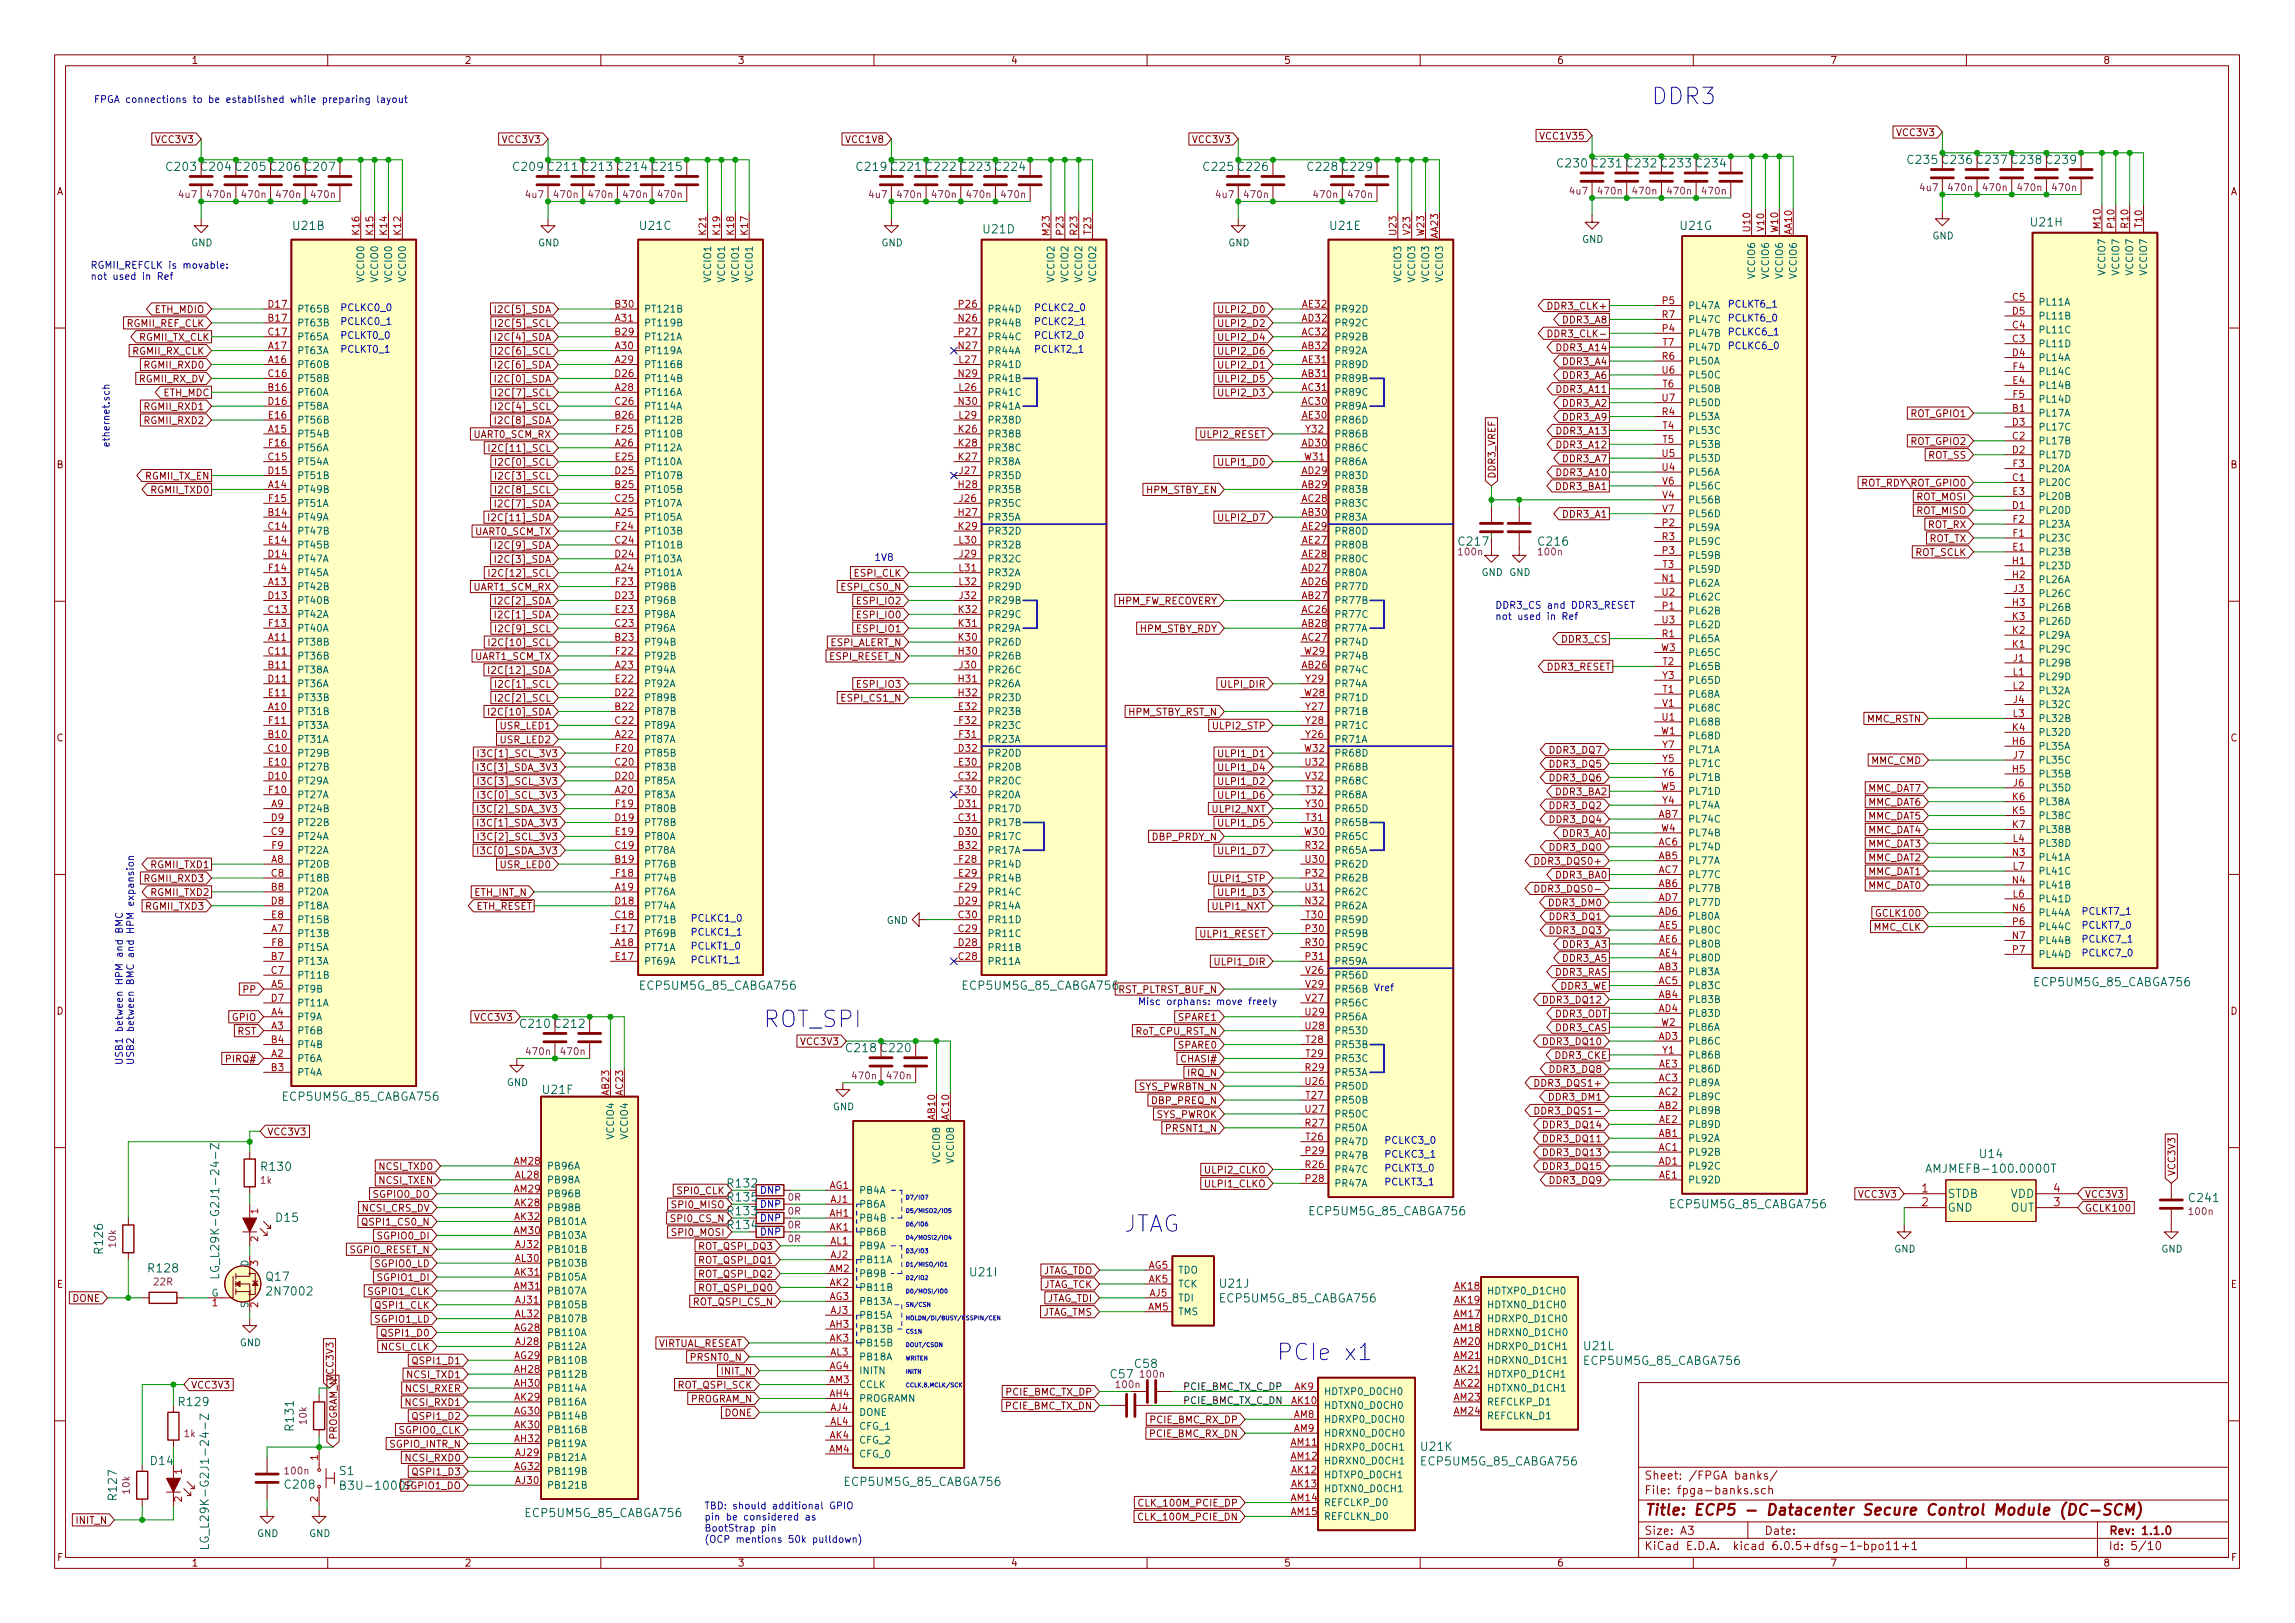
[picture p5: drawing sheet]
<svg xmlns="http://www.w3.org/2000/svg" width="420mm" height="297mm" viewBox="0 0 420 297" stroke-linecap="round" stroke-linejoin="round" font-family="sans-serif">
<defs><g id="words">
<g font-size="4.2" fill="#0000c2">
<text x="302.3" y="19.1">DDR3</text>
<text x="139.7" y="188">ROT_SPI</text>
<text x="205.7" y="225.5">JTAG</text>
<text x="233.7" y="249">PCIe x1</text>
</g>
<text font-size="2.8" fill="#840000" x="301" y="277.3">Title: ECP5 - Datacenter Secure Control Module (DC-SCM)</text>
<g font-size="2.1" fill="#006464">
<text x="30.6" y="31.3">C203</text>
<text x="43.3" y="31.3">C205</text>
<text x="94.1" y="31.3">C209</text>
<text x="100.5" y="31.3">C211</text>
<text x="119.5" y="31.3">C215</text>
<text x="157" y="31.3">C219</text>
<text x="163.3" y="31.3">C221</text>
<text x="169.7" y="31.3">C222</text>
<text x="176" y="31.3">C223</text>
<text x="182.4" y="31.3">C224</text>
<text x="220.5" y="31.3">C225</text>
<text x="226.8" y="31.3">C226</text>
<text x="239.5" y="31.3">C228</text>
<text x="245.9" y="31.3">C229</text>
<text x="285.3" y="30.6">C230</text>
<text x="298" y="30.6">C232</text>
<text x="304.3" y="30.6">C233</text>
<text x="310.7" y="30.6">C234</text>
<text x="349.4" y="30">C235</text>
<text x="371.9" y="41.4">U21H</text>
<text x="53.7" y="42.1">U21B</text>
<text x="117.2" y="42.1">U21C</text>
<text x="180.1" y="42.7">U21D</text>
<text x="243.6" y="42.1">U21E</text>
<text x="307.7" y="42.1">U21G</text>
<text x="267.2" y="99.9">C217</text>
<text x="281.8" y="99.9">C216</text>
<text x="117.6" y="181.1">ECP5UM5G_85_CABGA756</text>
<text x="176.6" y="181.1">ECP5UM5G_85_CABGA756</text>
<text x="372.8" y="180.5">ECP5UM5G_85_CABGA756</text>
<text x="95.4" y="188.1">C210</text>
<text x="155.1" y="192.6">C218</text>
<text x="52.1" y="201.5">ECP5UM5G_85_CABGA756</text>
<text x="99.5" y="200.2">U21F</text>
<text x="48" y="214.3">R130</text>
<text x="353.8" y="214.6">AMJMEFB-100.0000T</text>
<text x="362.5" y="211.9">U14</text>
<text x="306.1" y="221.1">ECP5UM5G_85_CABGA756</text>
<text x="356.5" y="219.2">STDB</text>
<text x="356.5" y="221.8">GND</text>
<text x="368.1" y="221.8">OUT</text>
<text x="368.1" y="219.2">VDD</text>
<text x="400.9" y="220">C241</text>
<text x="50.6" y="223.6">D15</text>
<text x="240.1" y="222.4">ECP5UM5G_85_CABGA756</text>
<text x="18.8" y="229.3" transform="rotate(-90 18.8 229.3)">R126</text>
<text x="27.3" y="232.9">R128</text>
<text x="40.1" y="231.8" transform="rotate(-90 40.1 231.8)">LG_L29K-G2J1-24-Z</text>
<text x="177.8" y="233.6">U21I</text>
<text x="48.8" y="234.4">Q17</text>
<text x="49.3" y="237.1">2N7002</text>
<text x="223.4" y="235.7">U21J</text>
<text x="223.7" y="238.4">ECP5UM5G_85_CABGA756</text>
<text x="207.8" y="250.4">C58</text>
<text x="290.1" y="247.1">U21L</text>
<text x="290.4" y="249.8">ECP5UM5G_85_CABGA756</text>
<text x="32.9" y="257.3">R129</text>
<text x="203.4" y="252.3">C57</text>
<text x="53.8" y="261.7" transform="rotate(-90 53.8 261.7)">R131</text>
<text x="27.7" y="268.1">D14</text>
<text x="62.2" y="270">S1</text>
<text x="260.2" y="265.5">U21K</text>
<text x="260.6" y="268.2">ECP5UM5G_85_CABGA756</text>
<text x="21.4" y="274.4" transform="rotate(-90 21.4 274.4)">R127</text>
<text x="52.3" y="272.5">C208</text>
<text x="63.4" y="272.7">B3U-1000P</text>
<text x="155" y="271.9">ECP5UM5G_85_CABGA756</text>
<text x="38.2" y="281.3" transform="rotate(-90 38.2 281.3)">LG_L29K-G2J1-24-Z</text>
<text x="96.6" y="277.7">ECP5UM5G_85_CABGA756</text>
</g>
<g font-size="2.1" fill="#840000">
<text x="37" y="31.3">C204</text>
<text x="49.7" y="31.3">C206</text>
<text x="56" y="31.3">C207</text>
<text x="106.8" y="31.3">C213</text>
<text x="113.2" y="31.3">C214</text>
<text x="291.6" y="30.6">C231</text>
<text x="355.7" y="30">C236</text>
<text x="362.1" y="30">C237</text>
<text x="368.4" y="30">C238</text>
<text x="374.8" y="30">C239</text>
<text x="101.7" y="188.1">C212</text>
<text x="161.4" y="192.6">C220</text>
<text x="301" y="273.5">File: fpga-banks.sch</text>
<text x="301" y="270.8">Sheet: /FPGA banks/</text>
<text x="301" y="280.9">Size: A3</text>
<text x="323" y="280.9">Date:</text>
<text x="386" y="280.9">Rev: 1.1.0</text>
<text x="301" y="283.7">KiCad E.D.A. kicad 6.0.5+dfsg-1~bpo11+1</text>
<text x="386" y="283.7">Id: 5/10</text>
</g>
<g font-size="2.1" fill="#009600">
<text x="133.4" y="219.9">R135</text>
<text x="133.4" y="217.3">R132</text>
<text x="133.4" y="225">R134</text>
<text x="133.4" y="222.4">R133</text>
</g>
<g font-size="2.1" fill="#a90000">
<text x="351.8" y="218.2">1</text>
<text x="351.8" y="220.8">2</text>
<text x="376" y="220.8">3</text>
<text x="376" y="218.2">4</text>
</g>
<g font-size="1.8" fill="#840000">
<text x="35" y="11.7">1</text>
<text x="85" y="11.7">2</text>
<text x="135" y="11.7">3</text>
<text x="185" y="11.7">4</text>
<text x="235" y="11.7">5</text>
<text x="285" y="11.7">6</text>
<text x="335" y="11.7">7</text>
<text x="385" y="11.7">8</text>
<text x="28.7" y="26.2">VCC3V3</text>
<text x="92.2" y="26.2">VCC3V3</text>
<text x="155" y="26.2">VCC1V8</text>
<text x="218.5" y="26.2">VCC3V3</text>
<text x="282.3" y="25.5">VCC1V35</text>
<text x="347.4" y="24.9">VCC3V3</text>
<text x="10.3" y="35.7">A</text>
<text x="408.3" y="35.7">A</text>
<text x="23.2" y="59.8">RGMII_REF_CLK</text>
<text x="28.3" y="57.3">ETH_MDIO</text>
<text x="91.3" y="57.3">I2C[5]_SDA</text>
<text x="91.5" y="59.8">I2C[5]_SCL</text>
<text x="223.5" y="57.3">ULPI2_D0</text>
<text x="223.5" y="59.8">ULPI2_D2</text>
<text x="283.9" y="56.6">DDR3_CLK+</text>
<text x="286.3" y="59.2">DDR3_A8</text>
<text x="24.3" y="64.9">RGMII_RX_CLK</text>
<text x="25.4" y="62.4">RGMII_TX_CLK</text>
<text x="91.3" y="62.4">I2C[4]_SDA</text>
<text x="91.5" y="64.9">I2C[6]_SCL</text>
<text x="223.5" y="62.4">ULPI2_D4</text>
<text x="223.5" y="64.9">ULPI2_D6</text>
<text x="284.3" y="61.7">DDR3_CLK-</text>
<text x="285.3" y="64.3">DDR3_A14</text>
<text x="25.5" y="70">RGMII_RX_DV</text>
<text x="26.7" y="67.4">RGMII_RXD0</text>
<text x="91.3" y="67.4">I2C[6]_SDA</text>
<text x="91.3" y="70">I2C[0]_SDA</text>
<text x="223.5" y="67.4">ULPI2_D1</text>
<text x="223.5" y="70">ULPI2_D5</text>
<text x="285.3" y="71.9">DDR3_A11</text>
<text x="286.3" y="66.8">DDR3_A4</text>
<text x="286.3" y="69.3">DDR3_A6</text>
<text x="26.7" y="77.6">RGMII_RXD2</text>
<text x="26.7" y="75.1">RGMII_RXD1</text>
<text x="29.9" y="72.5">ETH_MDC</text>
<text x="91.3" y="77.6">I2C[8]_SDA</text>
<text x="91.5" y="75.1">I2C[4]_SCL</text>
<text x="91.5" y="72.5">I2C[7]_SCL</text>
<text x="223.5" y="72.5">ULPI2_D3</text>
<text x="286.3" y="74.4">DDR3_A2</text>
<text x="286.3" y="77">DDR3_A9</text>
<text x="349.9" y="76.3">ROT_GPIO1</text>
<text x="86.7" y="80.1">UART0_SCM_RX</text>
<text x="90.5" y="82.7">I2C[11]_SCL</text>
<text x="219.9" y="80.1">ULPI2_RESET</text>
<text x="285.3" y="82">DDR3_A12</text>
<text x="285.3" y="79.5">DDR3_A13</text>
<text x="349.9" y="81.4">ROT_GPIO2</text>
<text x="353" y="83.9">ROT_SS</text>
<text x="10.3" y="85.7">B</text>
<text x="26.6" y="87.8">RGMII_TX_EN</text>
<text x="91.5" y="87.8">I2C[3]_SCL</text>
<text x="91.5" y="85.2">I2C[0]_SCL</text>
<text x="223.5" y="85.2">ULPI1_D0</text>
<text x="273.8" y="87.7" transform="rotate(-90 273.8 87.7)">DDR3_VREF</text>
<text x="285" y="89.7">DDR3_BA1</text>
<text x="285.3" y="87.1">DDR3_A10</text>
<text x="286.3" y="84.6">DDR3_A7</text>
<text x="341" y="89">ROT_RDY\ROT_GPIO0</text>
<text x="408.3" y="85.7">B</text>
<text x="27.8" y="90.3">RGMII_TXD0</text>
<text x="90.4" y="95.4">I2C[11]_SDA</text>
<text x="91.3" y="92.8">I2C[7]_SDA</text>
<text x="91.5" y="90.3">I2C[8]_SCL</text>
<text x="209.8" y="90.3">HPM_STBY_EN</text>
<text x="223.5" y="95.4">ULPI2_D7</text>
<text x="286.3" y="94.7">DDR3_A1</text>
<text x="350.8" y="91.6">ROT_MOSI</text>
<text x="350.8" y="94.1">ROT_MISO</text>
<text x="86.9" y="97.9">UART0_SCM_TX</text>
<text x="91.3" y="100.5">I2C[9]_SDA</text>
<text x="350.5" y="101.7">ROT_SCLK</text>
<text x="352.9" y="96.6">ROT_RX</text>
<text x="353.1" y="99.2">ROT_TX</text>
<text x="90.5" y="105.5">I2C[12]_SCL</text>
<text x="91.3" y="103">I2C[3]_SDA</text>
<text x="156.5" y="105.5">ESPI_CLK</text>
<text x="86.7" y="108.1">UART1_SCM_RX</text>
<text x="91.3" y="113.2">I2C[1]_SDA</text>
<text x="91.3" y="110.6">I2C[2]_SDA</text>
<text x="154.4" y="108.1">ESPI_CS0_N</text>
<text x="157.2" y="110.6">ESPI_IO2</text>
<text x="157.2" y="113.2">ESPI_IO0</text>
<text x="204.3" y="110.6">HPM_FW_RECOVERY</text>
<text x="90.5" y="118.2">I2C[10]_SCL</text>
<text x="91.5" y="115.7">I2C[9]_SCL</text>
<text x="151.9" y="118.2">ESPI_ALERT_N</text>
<text x="157.2" y="115.7">ESPI_IO1</text>
<text x="208.5" y="115.7">HPM_STBY_RDY</text>
<text x="286.1" y="117.6">DDR3_CS</text>
<text x="86.9" y="120.8">UART1_SCM_TX</text>
<text x="90.4" y="123.3">I2C[12]_SDA</text>
<text x="91.5" y="125.9">I2C[1]_SCL</text>
<text x="151.9" y="120.8">ESPI_RESET_N</text>
<text x="157.2" y="125.9">ESPI_IO3</text>
<text x="223.7" y="125.9">ULPI_DIR</text>
<text x="283.3" y="122.7">DDR3_RESET</text>
<text x="90.4" y="130.9">I2C[10]_SDA</text>
<text x="91.5" y="128.4">I2C[2]_SCL</text>
<text x="154.4" y="128.4">ESPI_CS1_N</text>
<text x="206.5" y="130.9">HPM_STBY_RST_N</text>
<text x="10.3" y="135.7">C</text>
<text x="91.7" y="133.5">USR_LED1</text>
<text x="91.7" y="136">USR_LED2</text>
<text x="222.3" y="133.5">ULPI2_STP</text>
<text x="283.9" y="137.9">DDR3_DQ7</text>
<text x="341.8" y="132.2">MMC_RSTN</text>
<text x="408.3" y="135.7">C</text>
<text x="88.5" y="141.1">I3C[3]_SDA_3V3</text>
<text x="88.7" y="138.6">I3C[1]_SCL_3V3</text>
<text x="88.7" y="143.6">I3C[3]_SCL_3V3</text>
<text x="223.5" y="143.6">ULPI1_D2</text>
<text x="223.5" y="138.6">ULPI1_D1</text>
<text x="223.5" y="141.1">ULPI1_D4</text>
<text x="283.9" y="140.5">DDR3_DQ5</text>
<text x="283.9" y="143">DDR3_DQ6</text>
<text x="342.6" y="139.8">MMC_CMD</text>
<text x="88.5" y="148.7">I3C[2]_SDA_3V3</text>
<text x="88.7" y="146.2">I3C[0]_SCL_3V3</text>
<text x="222.2" y="148.7">ULPI2_NXT</text>
<text x="223.5" y="146.2">ULPI1_D6</text>
<text x="283.9" y="148.1">DDR3_DQ2</text>
<text x="285" y="145.5">DDR3_BA2</text>
<text x="342" y="144.9">MMC_DAT7</text>
<text x="342" y="147.4">MMC_DAT6</text>
<text x="342" y="150">MMC_DAT5</text>
<text x="88.5" y="151.3">I3C[1]_SDA_3V3</text>
<text x="88.7" y="153.8">I3C[2]_SCL_3V3</text>
<text x="211" y="153.8">DBP_PRDY_N</text>
<text x="223.5" y="151.3">ULPI1_D5</text>
<text x="283.9" y="155.7">DDR3_DQ0</text>
<text x="283.9" y="150.6">DDR3_DQ4</text>
<text x="286.3" y="153.2">DDR3_A0</text>
<text x="342" y="155.1">MMC_DAT3</text>
<text x="342" y="152.5">MMC_DAT4</text>
<text x="26.7" y="161.4">RGMII_RXD3</text>
<text x="27.8" y="158.9">RGMII_TXD1</text>
<text x="88.5" y="156.3">I3C[0]_SDA_3V3</text>
<text x="91.7" y="158.9">USR_LED0</text>
<text x="222.3" y="161.4">ULPI1_STP</text>
<text x="223.5" y="156.3">ULPI1_D7</text>
<text x="281.7" y="158.2">DDR3_DQS0+</text>
<text x="285" y="160.8">DDR3_BA0</text>
<text x="342" y="157.6">MMC_DAT2</text>
<text x="342" y="160.1">MMC_DAT1</text>
<text x="26.9" y="166.5">RGMII_TXD3</text>
<text x="27.8" y="164">RGMII_TXD2</text>
<text x="85.7" y="166.5">ETH_~{RESET}</text>
<text x="86.9" y="164">ETH_INT_N</text>
<text x="222.2" y="166.5">ULPI1_NXT</text>
<text x="223.5" y="164">ULPI1_D3</text>
<text x="282.2" y="163.3">DDR3_DQS0-</text>
<text x="283.8" y="165.9">DDR3_DM0</text>
<text x="342" y="162.7">MMC_DAT0</text>
<text x="343.8" y="167.8">GCLK100</text>
<text x="219.9" y="171.6">ULPI1_RESET</text>
<text x="283.9" y="170.9">DDR3_DQ3</text>
<text x="283.9" y="168.4">DDR3_DQ1</text>
<text x="286.3" y="173.5">DDR3_A3</text>
<text x="342.9" y="170.3">MMC_CLK</text>
<text x="222.7" y="176.7">ULPI1_DIR</text>
<text x="284.8" y="178.6">DDR3_RAS</text>
<text x="286.3" y="176">DDR3_A5</text>
<text x="10.3" y="185.7">D</text>
<text x="44.6" y="181.7">PP</text>
<text x="204.6" y="181.7">RST_PLTRST_BUF_N</text>
<text x="283" y="183.6">DDR3_DQ12</text>
<text x="285.7" y="181.1">DDR3_WE</text>
<text x="408.3" y="185.7">D</text>
<text x="42.6" y="186.8">GPIO</text>
<text x="43.5" y="189.4">RST</text>
<text x="87.1" y="186.8">VCC3V3</text>
<text x="146.8" y="191.3">VCC3V3</text>
<text x="207.9" y="189.4">RoT_CPU_RST_N</text>
<text x="215.8" y="186.8">SPARE1</text>
<text x="215.8" y="191.9">SPARE0</text>
<text x="283" y="191.3">DDR3_DQ10</text>
<text x="284.8" y="188.7">DDR3_CAS</text>
<text x="284.8" y="186.2">DDR3_ODT</text>
<text x="41.7" y="194.4">PIRQ#</text>
<text x="216.4" y="194.4">CHASI#</text>
<text x="217.5" y="197">IRQ_N</text>
<text x="283.9" y="196.3">DDR3_DQ8</text>
<text x="284.8" y="193.8">DDR3_CKE</text>
<text x="208.3" y="199.5">SYS_PWRBTN_N</text>
<text x="210.9" y="202.1">DBP_PREQ_N</text>
<text x="281.7" y="198.9">DDR3_DQS1+</text>
<text x="282.2" y="204">DDR3_DQS1-</text>
<text x="283.8" y="201.4">DDR3_DM1</text>
<text x="48.9" y="207.8">VCC3V3</text>
<text x="211.6" y="204.6">SYS_PWROK</text>
<text x="213.6" y="207.1">PRSNT1_N</text>
<text x="283" y="206.5">DDR3_DQ14</text>
<text x="283" y="209">DDR3_DQ11</text>
<text x="69.6" y="214.1">NCSI_TXD0</text>
<text x="220.8" y="214.8">ULPI2_CLKO</text>
<text x="283" y="214.1">DDR3_DQ15</text>
<text x="283" y="211.6">DDR3_DQ13</text>
<text x="398.2" y="215.3" transform="rotate(-90 398.2 215.3)">VCC3V3</text>
<text x="66.4" y="221.7">NCSI_CRS_DV</text>
<text x="68.5" y="219.2">SGPIO0_DO</text>
<text x="69.4" y="216.7">NCSI_TXEN</text>
<text x="123.4" y="221.1">SPI0_MISO</text>
<text x="124.3" y="218.6">SPI0_CLK</text>
<text x="220.8" y="217.3">ULPI1_CLKO</text>
<text x="283.9" y="216.7">DDR3_DQ9</text>
<text x="340.5" y="219.2">VCC3V3</text>
<text x="381.6" y="221.7">GCLK100</text>
<text x="381.6" y="219.2">VCC3V3</text>
<text x="66.8" y="224.3">QSPI1_CS0_N</text>
<text x="69.4" y="226.8">SGPIO0_DI</text>
<text x="123.2" y="223.6">SPI0_CS_N</text>
<text x="123.4" y="226.2">SPI0_MOSI</text>
<text x="64" y="229.4">SGPIO_RESET_N</text>
<text x="68.8" y="231.9">SGPIO0_LD</text>
<text x="128" y="228.7">ROT_QSPI_DQ3</text>
<text x="128" y="233.8">ROT_QSPI_DQ2</text>
<text x="128" y="231.3">ROT_QSPI_DQ1</text>
<text x="190.6" y="233.2">JTAG_TDO</text>
<text x="10.4" y="235.7">E</text>
<text x="13.3" y="238.3">DONE</text>
<text x="67.5" y="237">SGPIO1_CLK</text>
<text x="68.9" y="239.5">QSPI1_CLK</text>
<text x="69.4" y="234.4">SGPIO1_DI</text>
<text x="127" y="238.9">ROT_QSPI_CS_N</text>
<text x="128" y="236.3">ROT_QSPI_DQ0</text>
<text x="190.7" y="235.7">JTAG_TCK</text>
<text x="191.5" y="238.3">JTAG_TDI</text>
<text x="408.4" y="235.7">E</text>
<text x="68.8" y="242.1">SGPIO1_LD</text>
<text x="70.3" y="244.6">QSPI1_D0</text>
<text x="190.6" y="240.8">JTAG_TMS</text>
<text x="69.9" y="247.1">NCSI_CLK</text>
<text x="76" y="249.7">QSPI1_D1</text>
<text x="120.1" y="246.5">VIRTUAL_RESEAT</text>
<text x="126.7" y="249">PRSNT0_N</text>
<text x="132.2" y="251.6">INIT_N</text>
<text x="34.9" y="254.1">VCC3V3</text>
<text x="61.1" y="252.8" transform="rotate(-90 61.1 252.8)">VCC3V3</text>
<text x="74.3" y="254.8">NCSI_RXER</text>
<text x="74.5" y="257.3">NCSI_RXD1</text>
<text x="74.7" y="252.2">NCSI_TXD1</text>
<text x="124.1" y="254.1">ROT_QSPI_SCK</text>
<text x="126.3" y="256.7">PROGRAM_N</text>
<text x="184.1" y="257.9">PCIE_BMC_TX_DN</text>
<text x="184.2" y="255.4">PCIE_BMC_TX_DP</text>
<text x="61.7" y="263.6" transform="rotate(-90 61.7 263.6)">PROGRAM_N</text>
<text x="73.2" y="262.4">SGPIO0_CLK</text>
<text x="76" y="259.8">QSPI1_D2</text>
<text x="132.7" y="259.2">DONE</text>
<text x="210.6" y="263">PCIE_BMC_RX_DN</text>
<text x="210.7" y="260.5">PCIE_BMC_RX_DP</text>
<text x="71.5" y="264.9">SGPIO_INTR_N</text>
<text x="74.5" y="267.5">NCSI_RXD0</text>
<text x="74.2" y="272.5">SGPIO1_DO</text>
<text x="76" y="270">QSPI1_D3</text>
<text x="209.1" y="275.7">CLK_100M_PCIE_DP</text>
<text x="14.1" y="278.9">INIT_N</text>
<text x="209" y="278.3">CLK_100M_PCIE_DN</text>
<text x="10.4" y="285.7">F</text>
<text x="35" y="286.7">1</text>
<text x="85" y="286.7">2</text>
<text x="135" y="286.7">3</text>
<text x="185" y="286.7">4</text>
<text x="235" y="286.7">5</text>
<text x="285" y="286.7">6</text>
<text x="335" y="286.7">7</text>
<text x="385" y="286.7">8</text>
<text x="408.4" y="285.7">F</text>
</g>
<g font-size="1.8" fill="#0000c2">
<text x="17.1" y="18.8">FPGA connections to be established while preparing layout</text>
<text x="16.5" y="49.2">RGMII_REFCLK is movable:</text>
<text x="16.5" y="51.2">not used in Ref</text>
<text x="62.2" y="56.9">PCLKC0_0</text>
<text x="62.2" y="59.5">PCLKC0_1</text>
<text x="189.2" y="56.9">PCLKC2_0</text>
<text x="189.2" y="59.5">PCLKC2_1</text>
<text x="316.2" y="56.3">PCLKT6_1</text>
<text x="316.2" y="58.8">PCLKT6_0</text>
<text x="62.2" y="62">PCLKT0_0</text>
<text x="62.2" y="64.5">PCLKT0_1</text>
<text x="189.2" y="62">PCLKT2_0</text>
<text x="189.2" y="64.5">PCLKT2_1</text>
<text x="316.2" y="61.4">PCLKC6_1</text>
<text x="316.2" y="63.9">PCLKC6_0</text>
<text x="20.1" y="82" transform="rotate(-90 20.1 82)">ethernet.sch</text>
<text x="160" y="102.6">1V8</text>
<text x="273.7" y="111.4">DDR3_CS and DDR3_RESET</text>
<text x="273.7" y="113.4">not used in Ref</text>
<text x="381" y="167.4">PCLKT7_1</text>
<text x="126.4" y="171.2">PCLKC1_1</text>
<text x="126.4" y="173.8">PCLKT1_0</text>
<text x="126.4" y="168.7">PCLKC1_0</text>
<text x="381" y="172.5">PCLKC7_1</text>
<text x="381" y="170">PCLKT7_0</text>
<text x="126.4" y="176.3">PCLKT1_1</text>
<text x="381" y="175">PCLKC7_0</text>
<text x="208.3" y="183.9">Misc orphans: move freely</text>
<text x="251.5" y="181.4">Vref</text>
<text x="22.5" y="195" transform="rotate(-90 22.5 195)">USB1 between HPM and BMC</text>
<text x="24.5" y="195" transform="rotate(-90 24.5 195)">USB2 between BMC and HPM expansion</text>
<text x="253.4" y="209.3">PCLKC3_0</text>
<text x="253.4" y="211.9">PCLKC3_1</text>
<text x="253.4" y="214.4">PCLKT3_0</text>
<text x="139.1" y="221">DNP</text>
<text x="139.1" y="218.5">DNP</text>
<text x="157.2" y="221">PB6A</text>
<text x="253.4" y="216.9">PCLKT3_1</text>
<text x="139.1" y="226.1">DNP</text>
<text x="139.1" y="223.6">DNP</text>
<text x="157.2" y="226.1">PB6B</text>
<text x="157.2" y="231.2">PB11A</text>
<text x="157.2" y="236.3">PB11B</text>
<text x="157.2" y="241.3">PB15A</text>
<text x="157.2" y="246.4">PB15B</text>
<text x="128.9" y="276.2">TBD: should additional GPIO</text>
<text x="128.9" y="278.3">pin be considered as</text>
<text x="128.9" y="280.3">BootStrap pin</text>
<text x="128.9" y="282.4">(OCP mentions 50k pulldown)</text>
</g>
<g font-size="1.8" fill="#840084">
<text x="287.4" y="35.6">4u7</text>
<text x="292.7" y="35.6">470n</text>
<text x="299" y="35.6">470n</text>
<text x="305.4" y="35.6">470n</text>
<text x="311.7" y="35.6">470n</text>
<text x="351.6" y="35">4u7</text>
<text x="356.8" y="35">470n</text>
<text x="363.2" y="35">470n</text>
<text x="369.5" y="35">470n</text>
<text x="375.9" y="35">470n</text>
<text x="32.8" y="36.2">4u7</text>
<text x="38.1" y="36.2">470n</text>
<text x="44.4" y="36.2">470n</text>
<text x="50.8" y="36.2">470n</text>
<text x="57.1" y="36.2">470n</text>
<text x="96.3" y="36.2">4u7</text>
<text x="101.6" y="36.2">470n</text>
<text x="107.9" y="36.2">470n</text>
<text x="114.3" y="36.2">470n</text>
<text x="120.6" y="36.2">470n</text>
<text x="159.2" y="36.2">4u7</text>
<text x="164.4" y="36.2">470n</text>
<text x="170.8" y="36.2">470n</text>
<text x="177.1" y="36.2">470n</text>
<text x="183.5" y="36.2">470n</text>
<text x="222.7" y="36.2">4u7</text>
<text x="227.9" y="36.2">470n</text>
<text x="240.6" y="36.2">470n</text>
<text x="247" y="36.2">470n</text>
<text x="267.2" y="101.6">100n</text>
<text x="281.8" y="101.6">100n</text>
<text x="96.5" y="193.1">470n</text>
<text x="102.8" y="193.1">470n</text>
<text x="156.2" y="197.5">470n</text>
<text x="162.5" y="197.5">470n</text>
<text x="47.7" y="216.6">1k</text>
<text x="144.3" y="219.7">0R</text>
<text x="144.3" y="222.3">0R</text>
<text x="144.3" y="227.4">0R</text>
<text x="144.3" y="224.8">0R</text>
<text x="400.9" y="222.4">100n</text>
<text x="21.2" y="228.2" transform="rotate(-90 21.2 228.2)">10k</text>
<text x="28.2" y="235.2">22R</text>
<text x="204.4" y="254">100n</text>
<text x="208.9" y="252.1">100n</text>
<text x="33.7" y="263">1k</text>
<text x="56.1" y="260.6" transform="rotate(-90 56.1 260.6)">10k</text>
<text x="52.3" y="269.8">100n</text>
<text x="23.7" y="273.3" transform="rotate(-90 23.7 273.3)">10k</text>
</g>
<g font-size="1.8" fill="#a90000">
<text x="384.6" y="41.8" transform="rotate(-90 384.6 41.8)">M10</text>
<text x="387.1" y="41.6" transform="rotate(-90 387.1 41.6)">P10</text>
<text x="389.6" y="41.7" transform="rotate(-90 389.6 41.7)">R10</text>
<text x="392.2" y="41.6" transform="rotate(-90 392.2 41.6)">T10</text>
<text x="65.8" y="42.9" transform="rotate(-90 65.8 42.9)">K16</text>
<text x="68.3" y="42.9" transform="rotate(-90 68.3 42.9)">K15</text>
<text x="70.9" y="42.9" transform="rotate(-90 70.9 42.9)">K14</text>
<text x="73.4" y="42.9" transform="rotate(-90 73.4 42.9)">K12</text>
<text x="129.3" y="42.9" transform="rotate(-90 129.3 42.9)">K21</text>
<text x="131.8" y="42.9" transform="rotate(-90 131.8 42.9)">K19</text>
<text x="134.4" y="42.9" transform="rotate(-90 134.4 42.9)">K18</text>
<text x="136.9" y="42.9" transform="rotate(-90 136.9 42.9)">K17</text>
<text x="192.2" y="43" transform="rotate(-90 192.2 43)">M23</text>
<text x="194.7" y="42.9" transform="rotate(-90 194.7 42.9)">P23</text>
<text x="197.2" y="42.9" transform="rotate(-90 197.2 42.9)">R23</text>
<text x="199.8" y="42.8" transform="rotate(-90 199.8 42.8)">T23</text>
<text x="255.7" y="42.9" transform="rotate(-90 255.7 42.9)">U23</text>
<text x="258.2" y="42.9" transform="rotate(-90 258.2 42.9)">V23</text>
<text x="260.7" y="43.1" transform="rotate(-90 260.7 43.1)">W23</text>
<text x="263.3" y="43.6" transform="rotate(-90 263.3 43.6)">AA23</text>
<text x="320.4" y="42.3" transform="rotate(-90 320.4 42.3)">U10</text>
<text x="323" y="42.2" transform="rotate(-90 323 42.2)">V10</text>
<text x="325.5" y="42.5" transform="rotate(-90 325.5 42.5)">W10</text>
<text x="328" y="42.9" transform="rotate(-90 328 42.9)">AA10</text>
<text x="49.2" y="58.8">B17</text>
<text x="49.2" y="56.3">D17</text>
<text x="112.7" y="58.8">A31</text>
<text x="112.7" y="56.3">B30</text>
<text x="175.5" y="58.8">N26</text>
<text x="175.6" y="56.3">P26</text>
<text x="238.4" y="58.8">AD32</text>
<text x="238.5" y="56.3">AE32</text>
<text x="304.3" y="58.2">R7</text>
<text x="304.4" y="55.7">P5</text>
<text x="368.4" y="55">C5</text>
<text x="368.4" y="57.6">D5</text>
<text x="49.2" y="63.9">A17</text>
<text x="49.2" y="61.4">C17</text>
<text x="112.7" y="63.9">A30</text>
<text x="112.7" y="61.4">B29</text>
<text x="175.5" y="63.9">N27</text>
<text x="175.6" y="61.4">P27</text>
<text x="238.4" y="63.9">AB32</text>
<text x="238.4" y="61.4">AC32</text>
<text x="304.3" y="65.8">R6</text>
<text x="304.4" y="60.7">P4</text>
<text x="304.4" y="63.3">T7</text>
<text x="368.4" y="62.6">C3</text>
<text x="368.4" y="60.1">C4</text>
<text x="368.4" y="65.2">D4</text>
<text x="49.2" y="66.5">A16</text>
<text x="49.2" y="71.5">B16</text>
<text x="49.2" y="69">C16</text>
<text x="112.7" y="71.5">A28</text>
<text x="112.7" y="66.5">A29</text>
<text x="112.7" y="69">D26</text>
<text x="175.5" y="69">N29</text>
<text x="175.6" y="71.5">L26</text>
<text x="175.6" y="66.5">L27</text>
<text x="238.4" y="69">AB31</text>
<text x="238.4" y="71.5">AC31</text>
<text x="238.5" y="66.5">AE31</text>
<text x="304.3" y="68.4">U6</text>
<text x="304.4" y="70.9">T6</text>
<text x="368.5" y="70.3">E4</text>
<text x="368.5" y="67.7">F4</text>
<text x="49.2" y="74.1">D16</text>
<text x="49.2" y="76.6">E16</text>
<text x="112.7" y="76.6">B26</text>
<text x="112.7" y="74.1">C26</text>
<text x="175.5" y="74.1">N30</text>
<text x="175.6" y="76.6">L29</text>
<text x="238.4" y="74.1">AC30</text>
<text x="238.5" y="76.6">AE30</text>
<text x="304.3" y="76">R4</text>
<text x="304.3" y="73.4">U7</text>
<text x="368.4" y="75.3">B1</text>
<text x="368.4" y="77.9">D3</text>
<text x="368.5" y="72.8">F5</text>
<text x="49.2" y="79.2">A15</text>
<text x="49.3" y="81.7">F16</text>
<text x="112.7" y="81.7">A26</text>
<text x="112.8" y="79.2">F25</text>
<text x="175.5" y="79.2">K26</text>
<text x="175.5" y="81.7">K28</text>
<text x="238.4" y="81.7">AD30</text>
<text x="239.1" y="79.2">Y32</text>
<text x="304.3" y="83.6">U5</text>
<text x="304.4" y="78.5">T4</text>
<text x="304.4" y="81.1">T5</text>
<text x="368.4" y="80.4">C2</text>
<text x="368.4" y="83">D2</text>
<text x="49.2" y="89.3">A14</text>
<text x="49.2" y="84.2">C15</text>
<text x="49.2" y="86.8">D15</text>
<text x="112.7" y="89.3">B25</text>
<text x="112.7" y="86.8">D25</text>
<text x="112.7" y="84.2">E25</text>
<text x="175.5" y="89.3">H28</text>
<text x="175.5" y="84.2">K27</text>
<text x="175.7" y="86.8">J27</text>
<text x="238.4" y="89.3">AB29</text>
<text x="238.4" y="86.8">AD29</text>
<text x="238.8" y="84.2">W31</text>
<text x="304.3" y="86.1">U4</text>
<text x="304.4" y="88.7">V6</text>
<text x="368.4" y="88">C1</text>
<text x="368.5" y="85.5">F3</text>
<text x="49.2" y="94.4">B14</text>
<text x="49.3" y="91.9">F15</text>
<text x="112.7" y="94.4">A25</text>
<text x="112.7" y="91.9">C25</text>
<text x="175.5" y="94.4">H27</text>
<text x="175.7" y="91.9">J26</text>
<text x="238.4" y="94.4">AB30</text>
<text x="238.4" y="91.9">AC28</text>
<text x="304.4" y="91.2">V4</text>
<text x="304.4" y="93.8">V7</text>
<text x="368.4" y="93.1">D1</text>
<text x="368.5" y="90.6">E3</text>
<text x="368.5" y="95.7">F2</text>
<text x="49.2" y="96.9">C14</text>
<text x="49.2" y="99.5">E14</text>
<text x="112.7" y="99.5">C24</text>
<text x="112.8" y="96.9">F24</text>
<text x="175.5" y="96.9">K29</text>
<text x="175.6" y="99.5">L30</text>
<text x="238.5" y="99.5">AE27</text>
<text x="238.5" y="96.9">AE29</text>
<text x="304.3" y="98.8">R3</text>
<text x="304.4" y="96.3">P2</text>
<text x="304.4" y="101.4">P3</text>
<text x="368.5" y="100.7">E1</text>
<text x="368.5" y="98.2">F1</text>
<text x="49.2" y="107.1">A13</text>
<text x="49.2" y="102">D14</text>
<text x="49.3" y="104.6">F14</text>
<text x="112.7" y="104.6">A24</text>
<text x="112.7" y="102">D24</text>
<text x="112.8" y="107.1">F23</text>
<text x="175.6" y="104.6">L31</text>
<text x="175.6" y="107.1">L32</text>
<text x="175.7" y="102">J29</text>
<text x="238.4" y="107.1">AD26</text>
<text x="238.4" y="104.6">AD27</text>
<text x="238.5" y="102">AE28</text>
<text x="304.3" y="106.5">N1</text>
<text x="304.4" y="103.9">T3</text>
<text x="368.4" y="103.3">H1</text>
<text x="368.4" y="105.8">H2</text>
<text x="49.2" y="112.2">C13</text>
<text x="49.2" y="109.6">D13</text>
<text x="112.7" y="109.6">D23</text>
<text x="112.7" y="112.2">E23</text>
<text x="175.5" y="112.2">K32</text>
<text x="175.7" y="109.6">J32</text>
<text x="238.4" y="109.6">AB27</text>
<text x="238.4" y="112.2">AC26</text>
<text x="304.3" y="109">U2</text>
<text x="304.4" y="111.5">P1</text>
<text x="368.4" y="110.9">H3</text>
<text x="368.4" y="113.4">K3</text>
<text x="368.6" y="108.4">J3</text>
<text x="49.2" y="117.3">A11</text>
<text x="49.2" y="119.8">C11</text>
<text x="49.3" y="114.7">F13</text>
<text x="112.7" y="117.3">B23</text>
<text x="112.7" y="114.7">C23</text>
<text x="112.8" y="119.8">F22</text>
<text x="175.5" y="119.8">H30</text>
<text x="175.5" y="117.3">K30</text>
<text x="175.5" y="114.7">K31</text>
<text x="238.4" y="114.7">AB28</text>
<text x="238.4" y="117.3">AC27</text>
<text x="238.8" y="119.8">W29</text>
<text x="304.1" y="119.2">W3</text>
<text x="304.3" y="116.6">R1</text>
<text x="304.3" y="114.1">U3</text>
<text x="368.4" y="118.5">K1</text>
<text x="368.4" y="116">K2</text>
<text x="49.2" y="122.3">B11</text>
<text x="49.2" y="124.9">D11</text>
<text x="112.7" y="122.3">A23</text>
<text x="112.7" y="124.9">E22</text>
<text x="175.5" y="124.9">H31</text>
<text x="175.7" y="122.3">J30</text>
<text x="238.4" y="122.3">AB26</text>
<text x="239.1" y="124.9">Y29</text>
<text x="304.4" y="124.2">Y3</text>
<text x="304.4" y="121.7">T2</text>
<text x="368.5" y="123.6">L1</text>
<text x="368.6" y="121.1">J1</text>
<text x="49.2" y="130">A10</text>
<text x="49.2" y="127.4">E11</text>
<text x="112.7" y="130">B22</text>
<text x="112.7" y="127.4">D22</text>
<text x="175.5" y="127.4">H32</text>
<text x="175.6" y="130">E32</text>
<text x="238.8" y="127.4">W28</text>
<text x="239.1" y="130">Y27</text>
<text x="304.3" y="131.9">U1</text>
<text x="304.4" y="129.3">V1</text>
<text x="304.4" y="126.8">T1</text>
<text x="368.5" y="126.1">L2</text>
<text x="368.5" y="131.2">L3</text>
<text x="368.6" y="128.7">J4</text>
<text x="49.2" y="135">B10</text>
<text x="49.2" y="137.6">C10</text>
<text x="49.3" y="132.5">F11</text>
<text x="112.7" y="135">A22</text>
<text x="112.7" y="132.5">C22</text>
<text x="112.8" y="137.6">F20</text>
<text x="175.5" y="137.6">D32</text>
<text x="175.6" y="135">F31</text>
<text x="175.6" y="132.5">F32</text>
<text x="238.8" y="137.6">W32</text>
<text x="239.1" y="135">Y26</text>
<text x="239.1" y="132.5">Y28</text>
<text x="304.1" y="134.4">W1</text>
<text x="304.4" y="136.9">Y7</text>
<text x="368.4" y="136.3">H6</text>
<text x="368.4" y="133.8">K4</text>
<text x="49.2" y="142.7">D10</text>
<text x="49.2" y="140.1">E10</text>
<text x="112.7" y="140.1">C20</text>
<text x="112.7" y="142.7">D20</text>
<text x="175.5" y="142.7">C32</text>
<text x="175.6" y="140.1">E30</text>
<text x="239" y="140.1">U32</text>
<text x="239.1" y="142.7">V32</text>
<text x="304.4" y="139.5">Y5</text>
<text x="304.4" y="142">Y6</text>
<text x="368.4" y="141.4">H5</text>
<text x="368.6" y="143.9">J6</text>
<text x="368.6" y="138.8">J7</text>
<text x="49.3" y="145.2">F10</text>
<text x="49.7" y="147.7">A9</text>
<text x="112.7" y="145.2">A20</text>
<text x="112.8" y="147.7">F19</text>
<text x="175.5" y="147.7">D31</text>
<text x="175.6" y="145.2">F30</text>
<text x="239.1" y="147.7">Y30</text>
<text x="239.1" y="145.2">T32</text>
<text x="303.7" y="149.6">AB7</text>
<text x="304.1" y="144.6">W5</text>
<text x="304.4" y="147.1">Y4</text>
<text x="368.4" y="149">K5</text>
<text x="368.4" y="146.5">K6</text>
<text x="49.7" y="152.8">C9</text>
<text x="49.7" y="150.3">D9</text>
<text x="49.8" y="155.4">F9</text>
<text x="112.7" y="155.4">C19</text>
<text x="112.7" y="150.3">D19</text>
<text x="112.7" y="152.8">E19</text>
<text x="175.5" y="155.4">B32</text>
<text x="175.5" y="150.3">C31</text>
<text x="175.5" y="152.8">D30</text>
<text x="238.8" y="152.8">W30</text>
<text x="239" y="155.4">R32</text>
<text x="239.1" y="150.3">T31</text>
<text x="303.7" y="154.7">AC6</text>
<text x="304.1" y="152.2">W4</text>
<text x="368.4" y="151.5">K7</text>
<text x="368.5" y="154.1">L4</text>
<text x="49.7" y="157.9">A8</text>
<text x="49.7" y="160.4">C8</text>
<text x="112.7" y="157.9">B19</text>
<text x="112.8" y="160.4">F18</text>
<text x="175.6" y="160.4">E29</text>
<text x="175.6" y="157.9">F28</text>
<text x="239" y="157.9">U30</text>
<text x="239.1" y="160.4">P32</text>
<text x="303.7" y="157.3">AB5</text>
<text x="303.7" y="159.8">AC7</text>
<text x="368.4" y="156.6">N3</text>
<text x="368.4" y="161.7">N4</text>
<text x="368.5" y="159.2">L7</text>
<text x="49.7" y="163">B8</text>
<text x="49.7" y="165.5">D8</text>
<text x="112.7" y="163">A19</text>
<text x="112.7" y="165.5">D18</text>
<text x="175.5" y="165.5">D29</text>
<text x="175.6" y="163">F29</text>
<text x="239" y="165.5">N32</text>
<text x="239" y="163">U31</text>
<text x="303.7" y="162.3">AB6</text>
<text x="303.7" y="167.4">AD6</text>
<text x="303.7" y="164.9">AD7</text>
<text x="368.4" y="166.8">N6</text>
<text x="368.5" y="164.2">L6</text>
<text x="49.7" y="170.6">A7</text>
<text x="49.7" y="168.1">E8</text>
<text x="49.8" y="173.1">F8</text>
<text x="112.7" y="173.1">A18</text>
<text x="112.7" y="168.1">C18</text>
<text x="112.8" y="170.6">F17</text>
<text x="175.5" y="170.6">C29</text>
<text x="175.5" y="168.1">C30</text>
<text x="175.5" y="173.1">D28</text>
<text x="239" y="173.1">R30</text>
<text x="239.1" y="170.6">P30</text>
<text x="239.1" y="168.1">T30</text>
<text x="303.7" y="170">AE5</text>
<text x="303.7" y="172.5">AE6</text>
<text x="368.4" y="171.9">N7</text>
<text x="368.5" y="169.3">P6</text>
<text x="49.7" y="175.7">B7</text>
<text x="49.7" y="178.2">C7</text>
<text x="112.7" y="175.7">E17</text>
<text x="175.5" y="175.7">C28</text>
<text x="239.1" y="175.7">P31</text>
<text x="239.1" y="178.2">V26</text>
<text x="303.7" y="177.6">AB3</text>
<text x="303.7" y="175">AE4</text>
<text x="368.5" y="174.4">P7</text>
<text x="49.7" y="185.8">A4</text>
<text x="49.7" y="180.8">A5</text>
<text x="49.7" y="183.3">D7</text>
<text x="239" y="185.8">U29</text>
<text x="239.1" y="183.3">V27</text>
<text x="239.1" y="180.8">V29</text>
<text x="303.7" y="182.7">AB4</text>
<text x="303.7" y="180.1">AC5</text>
<text x="303.7" y="185.2">AD4</text>
<text x="49.7" y="188.4">A3</text>
<text x="49.7" y="190.9">B4</text>
<text x="239" y="188.4">U28</text>
<text x="239.1" y="190.9">T28</text>
<text x="303.7" y="190.3">AD3</text>
<text x="304.1" y="187.7">W2</text>
<text x="49.7" y="193.5">A2</text>
<text x="49.7" y="196">B3</text>
<text x="239" y="196">R29</text>
<text x="239.1" y="193.5">T29</text>
<text x="303.7" y="197.9">AC3</text>
<text x="303.7" y="195.4">AE3</text>
<text x="304.4" y="192.8">Y1</text>
<text x="111.5" y="200.4" transform="rotate(-90 111.5 200.4)">AB23</text>
<text x="114" y="200.4" transform="rotate(-90 114 200.4)">AC23</text>
<text x="239" y="198.5">U26</text>
<text x="239" y="203.6">U27</text>
<text x="239.1" y="201.1">T27</text>
<text x="303.7" y="203">AB2</text>
<text x="303.7" y="200.4">AC2</text>
<text x="171.2" y="204.9" transform="rotate(-90 171.2 204.9)">AB10</text>
<text x="173.7" y="204.9" transform="rotate(-90 173.7 204.9)">AC10</text>
<text x="239" y="206.2">R27</text>
<text x="239.1" y="208.7">T26</text>
<text x="303.7" y="208.1">AB1</text>
<text x="303.7" y="205.5">AE2</text>
<text x="94.2" y="213.1">AM28</text>
<text x="94.4" y="215.7">AL28</text>
<text x="239" y="213.8">R26</text>
<text x="239.1" y="211.2">P29</text>
<text x="303.7" y="210.6">AC1</text>
<text x="303.7" y="213.1">AD1</text>
<text x="303.7" y="215.7">AE1</text>
<text x="94.2" y="218.2">AM29</text>
<text x="94.3" y="220.8">AK28</text>
<text x="151.9" y="217.6">AG1</text>
<text x="152" y="220.1">AJ1</text>
<text x="239.1" y="216.3">P28</text>
<text x="47.2" y="227.2" transform="rotate(-90 47.2 227.2)">2</text>
<text x="47.2" y="222.1" transform="rotate(-90 47.2 222.1)">1</text>
<text x="94.2" y="225.8">AM30</text>
<text x="94.3" y="223.3">AK32</text>
<text x="151.9" y="222.7">AH1</text>
<text x="151.9" y="225.2">AK1</text>
<text x="152" y="227.7">AL1</text>
<text x="47.2" y="231.7" transform="rotate(-90 47.2 231.7)">3</text>
<text x="94.3" y="233.5">AK31</text>
<text x="94.4" y="230.9">AL30</text>
<text x="94.4" y="228.4">AJ32</text>
<text x="151.8" y="232.8">AM2</text>
<text x="152" y="230.3">AJ2</text>
<text x="210.3" y="232.2">AG5</text>
<text x="38.9" y="239.1">1</text>
<text x="47.2" y="239.3" transform="rotate(-90 47.2 239.3)">2</text>
<text x="94.2" y="236">AM31</text>
<text x="94.4" y="238.5">AJ31</text>
<text x="151.9" y="237.9">AG3</text>
<text x="151.9" y="235.4">AK2</text>
<text x="210.2" y="239.8">AM5</text>
<text x="210.3" y="234.7">AK5</text>
<text x="210.5" y="237.3">AJ5</text>
<text x="266.3" y="236">AK18</text>
<text x="266.3" y="238.5">AK19</text>
<text x="94.2" y="243.6">AG28</text>
<text x="94.4" y="241.1">AL32</text>
<text x="151.9" y="243">AH3</text>
<text x="151.9" y="245.5">AK3</text>
<text x="152" y="240.4">AJ3</text>
<text x="266.2" y="241.1">AM17</text>
<text x="266.2" y="243.6">AM18</text>
<text x="94.2" y="248.7">AG29</text>
<text x="94.3" y="251.2">AH28</text>
<text x="94.4" y="246.2">AJ28</text>
<text x="151.9" y="250.6">AG4</text>
<text x="152" y="248.1">AL3</text>
<text x="266.2" y="246.2">AM20</text>
<text x="266.2" y="248.7">AM21</text>
<text x="266.3" y="251.2">AK21</text>
<text x="94.3" y="253.8">AH30</text>
<text x="94.3" y="256.3">AK29</text>
<text x="151.8" y="253.1">AM3</text>
<text x="151.9" y="255.7">AH4</text>
<text x="236.5" y="257">AK10</text>
<text x="237" y="254.4">AK9</text>
<text x="266.2" y="256.3">AM23</text>
<text x="266.3" y="253.8">AK22</text>
<text x="94.2" y="258.9">AG30</text>
<text x="94.3" y="263.9">AH32</text>
<text x="94.3" y="261.4">AK30</text>
<text x="151.9" y="263.3">AK4</text>
<text x="152" y="260.8">AL4</text>
<text x="152" y="258.2">AJ4</text>
<text x="236.9" y="259.5">AM8</text>
<text x="236.9" y="262">AM9</text>
<text x="266.2" y="258.9">AM24</text>
<text x="33.3" y="269.8" transform="rotate(-90 33.3 269.8)">1</text>
<text x="58.2" y="267.2" transform="rotate(-90 58.2 267.2)">1</text>
<text x="94.2" y="269">AG32</text>
<text x="94.4" y="266.5">AJ29</text>
<text x="151.8" y="265.8">AM4</text>
<text x="236.4" y="264.6">AM11</text>
<text x="236.4" y="267.1">AM12</text>
<text x="236.5" y="269.7">AK12</text>
<text x="33.3" y="274.8" transform="rotate(-90 33.3 274.8)">2</text>
<text x="58.2" y="274.8" transform="rotate(-90 58.2 274.8)">2</text>
<text x="94.4" y="271.6">AJ30</text>
<text x="236.4" y="274.7">AM14</text>
<text x="236.5" y="272.2">AK13</text>
<text x="236.4" y="277.3">AM15</text>
</g>
<g font-size="1.8" fill="#006464">
<text x="35" y="45.1">GND</text>
<text x="98.5" y="45.1">GND</text>
<text x="161.4" y="45.1">GND</text>
<text x="224.9" y="45.1">GND</text>
<text x="289.6" y="44.4">GND</text>
<text x="353.8" y="43.8">GND</text>
<text x="66.7" y="51.5" transform="rotate(-90 66.7 51.5)">VCCIO0</text>
<text x="69.2" y="51.5" transform="rotate(-90 69.2 51.5)">VCCIO0</text>
<text x="71.8" y="51.5" transform="rotate(-90 71.8 51.5)">VCCIO0</text>
<text x="74.3" y="51.5" transform="rotate(-90 74.3 51.5)">VCCIO0</text>
<text x="130.2" y="51.5" transform="rotate(-90 130.2 51.5)">VCCIO1</text>
<text x="132.7" y="51.5" transform="rotate(-90 132.7 51.5)">VCCIO1</text>
<text x="135.3" y="51.5" transform="rotate(-90 135.3 51.5)">VCCIO1</text>
<text x="137.8" y="51.5" transform="rotate(-90 137.8 51.5)">VCCIO1</text>
<text x="193" y="51.5" transform="rotate(-90 193 51.5)">VCCIO2</text>
<text x="195.6" y="51.5" transform="rotate(-90 195.6 51.5)">VCCIO2</text>
<text x="198.1" y="51.5" transform="rotate(-90 198.1 51.5)">VCCIO2</text>
<text x="200.7" y="51.5" transform="rotate(-90 200.7 51.5)">VCCIO2</text>
<text x="256.5" y="51.5" transform="rotate(-90 256.5 51.5)">VCCIO3</text>
<text x="259.1" y="51.5" transform="rotate(-90 259.1 51.5)">VCCIO3</text>
<text x="261.6" y="51.5" transform="rotate(-90 261.6 51.5)">VCCIO3</text>
<text x="264.2" y="51.5" transform="rotate(-90 264.2 51.5)">VCCIO3</text>
<text x="321.3" y="50.8" transform="rotate(-90 321.3 50.8)">VCCIO6</text>
<text x="323.8" y="50.8" transform="rotate(-90 323.8 50.8)">VCCIO6</text>
<text x="326.4" y="50.8" transform="rotate(-90 326.4 50.8)">VCCIO6</text>
<text x="328.9" y="50.8" transform="rotate(-90 328.9 50.8)">VCCIO6</text>
<text x="385.4" y="50.2" transform="rotate(-90 385.4 50.2)">VCCIO7</text>
<text x="388" y="50.2" transform="rotate(-90 388 50.2)">VCCIO7</text>
<text x="390.5" y="50.2" transform="rotate(-90 390.5 50.2)">VCCIO7</text>
<text x="393.1" y="50.2" transform="rotate(-90 393.1 50.2)">VCCIO7</text>
<text x="54.4" y="59.7">PT63B</text>
<text x="54.4" y="57.2">PT65B</text>
<text x="117.9" y="59.7">PT119B</text>
<text x="117.9" y="57.2">PT121B</text>
<text x="180.7" y="59.7">PR44B</text>
<text x="180.7" y="57.2">PR44D</text>
<text x="244.2" y="59.7">PR92C</text>
<text x="244.2" y="57.2">PR92D</text>
<text x="309" y="56.6">PL47A</text>
<text x="309" y="59.1">PL47C</text>
<text x="373.1" y="55.9">PL11A</text>
<text x="373.1" y="58.5">PL11B</text>
<text x="54.4" y="64.8">PT63A</text>
<text x="54.4" y="62.3">PT65A</text>
<text x="117.9" y="64.8">PT119A</text>
<text x="117.9" y="62.3">PT121A</text>
<text x="180.7" y="64.8">PR44A</text>
<text x="180.7" y="62.3">PR44C</text>
<text x="244.2" y="64.8">PR92A</text>
<text x="244.2" y="62.3">PR92B</text>
<text x="309" y="61.6">PL47B</text>
<text x="309" y="64.2">PL47D</text>
<text x="373.1" y="63.5">PL11D</text>
<text x="373.1" y="61">PL11C</text>
<text x="54.4" y="67.3">PT60B</text>
<text x="54.4" y="69.9">PT58B</text>
<text x="117.9" y="67.3">PT116B</text>
<text x="117.9" y="69.9">PT114B</text>
<text x="180.7" y="67.3">PR41D</text>
<text x="180.7" y="69.9">PR41B</text>
<text x="244.2" y="69.9">PR89B</text>
<text x="244.2" y="67.3">PR89D</text>
<text x="309" y="66.7">PL50A</text>
<text x="309" y="71.8">PL50B</text>
<text x="309" y="69.3">PL50C</text>
<text x="373.1" y="66.1">PL14A</text>
<text x="373.1" y="71.2">PL14B</text>
<text x="373.1" y="68.6">PL14C</text>
<text x="54.4" y="72.4">PT60A</text>
<text x="54.4" y="75">PT58A</text>
<text x="54.4" y="77.5">PT56B</text>
<text x="117.9" y="72.4">PT116A</text>
<text x="117.9" y="77.5">PT112B</text>
<text x="117.9" y="75">PT114A</text>
<text x="180.7" y="72.4">PR41C</text>
<text x="180.7" y="77.5">PR38D</text>
<text x="180.7" y="75">PR41A</text>
<text x="244.2" y="75">PR89A</text>
<text x="244.2" y="72.4">PR89C</text>
<text x="244.2" y="77.5">PR86D</text>
<text x="309" y="76.9">PL53A</text>
<text x="309" y="74.3">PL50D</text>
<text x="373.1" y="76.2">PL17A</text>
<text x="373.1" y="73.7">PL14D</text>
<text x="54.4" y="80">PT54B</text>
<text x="54.4" y="82.6">PT56A</text>
<text x="117.9" y="82.6">PT112A</text>
<text x="117.9" y="80">PT110B</text>
<text x="180.7" y="80">PR38B</text>
<text x="180.7" y="82.6">PR38C</text>
<text x="244.2" y="82.6">PR86C</text>
<text x="244.2" y="80">PR86B</text>
<text x="309" y="79.4">PL53C</text>
<text x="309" y="82">PL53B</text>
<text x="373.1" y="81.3">PL17B</text>
<text x="373.1" y="83.9">PL17D</text>
<text x="373.1" y="78.8">PL17C</text>
<text x="54.4" y="85.1">PT54A</text>
<text x="54.4" y="87.7">PT51B</text>
<text x="117.9" y="87.7">PT107B</text>
<text x="117.9" y="85.1">PT110A</text>
<text x="180.7" y="87.7">PR35D</text>
<text x="180.7" y="85.1">PR38A</text>
<text x="244.2" y="87.7">PR83D</text>
<text x="244.2" y="85.1">PR86A</text>
<text x="309" y="87">PL56A</text>
<text x="309" y="84.5">PL53D</text>
<text x="309" y="89.6">PL56C</text>
<text x="373.1" y="88.9">PL20C</text>
<text x="373.1" y="86.4">PL20A</text>
<text x="54.4" y="90.2">PT49B</text>
<text x="54.4" y="95.3">PT49A</text>
<text x="54.4" y="92.7">PT51A</text>
<text x="117.9" y="95.3">PT105A</text>
<text x="117.9" y="90.2">PT105B</text>
<text x="117.9" y="92.7">PT107A</text>
<text x="180.7" y="95.3">PR35A</text>
<text x="180.7" y="90.2">PR35B</text>
<text x="180.7" y="92.7">PR35C</text>
<text x="244.2" y="90.2">PR83B</text>
<text x="244.2" y="95.3">PR83A</text>
<text x="244.2" y="92.7">PR83C</text>
<text x="309" y="92.1">PL56B</text>
<text x="309" y="94.7">PL56D</text>
<text x="373.1" y="94">PL20D</text>
<text x="373.1" y="91.5">PL20B</text>
<text x="54.4" y="97.8">PT47B</text>
<text x="54.4" y="100.4">PT45B</text>
<text x="117.9" y="100.4">PT101B</text>
<text x="117.9" y="97.8">PT103B</text>
<text x="180.7" y="97.8">PR32D</text>
<text x="180.7" y="100.4">PR32B</text>
<text x="244.2" y="100.4">PR80B</text>
<text x="244.2" y="97.8">PR80D</text>
<text x="309" y="97.2">PL59A</text>
<text x="309" y="99.7">PL59C</text>
<text x="373.1" y="101.6">PL23B</text>
<text x="373.1" y="99.1">PL23C</text>
<text x="373.1" y="96.6">PL23A</text>
<text x="54.4" y="108">PT42B</text>
<text x="54.4" y="102.9">PT47A</text>
<text x="54.4" y="105.4">PT45A</text>
<text x="117.9" y="105.4">PT101A</text>
<text x="117.9" y="102.9">PT103A</text>
<text x="117.9" y="108">PT98B</text>
<text x="180.7" y="102.9">PR32C</text>
<text x="180.7" y="105.4">PR32A</text>
<text x="180.7" y="108">PR29D</text>
<text x="244.2" y="108">PR77D</text>
<text x="244.2" y="105.4">PR80A</text>
<text x="244.2" y="102.9">PR80C</text>
<text x="271.2" y="105.4">GND GND</text>
<text x="309" y="107.4">PL62A</text>
<text x="309" y="102.3">PL59B</text>
<text x="309" y="104.8">PL59D</text>
<text x="373.1" y="104.2">PL23D</text>
<text x="373.1" y="106.7">PL26A</text>
<text x="54.4" y="113.1">PT42A</text>
<text x="54.4" y="110.5">PT40B</text>
<text x="117.9" y="110.5">PT96B</text>
<text x="117.9" y="113.1">PT98A</text>
<text x="180.7" y="110.5">PR29B</text>
<text x="180.7" y="113.1">PR29C</text>
<text x="244.2" y="110.5">PR77B</text>
<text x="244.2" y="113.1">PR77C</text>
<text x="309" y="112.4">PL62B</text>
<text x="309" y="109.9">PL62C</text>
<text x="373.1" y="111.8">PL26B</text>
<text x="373.1" y="109.3">PL26C</text>
<text x="54.4" y="118.1">PT38B</text>
<text x="54.4" y="115.6">PT40A</text>
<text x="117.9" y="118.1">PT94B</text>
<text x="117.9" y="115.6">PT96A</text>
<text x="180.7" y="118.1">PR26D</text>
<text x="180.7" y="115.6">PR29A</text>
<text x="244.2" y="115.6">PR77A</text>
<text x="244.2" y="118.1">PR74D</text>
<text x="309" y="117.5">PL65A</text>
<text x="309" y="115">PL62D</text>
<text x="373.1" y="119.4">PL29C</text>
<text x="373.1" y="116.9">PL29A</text>
<text x="373.1" y="114.3">PL26D</text>
<text x="54.4" y="123.2">PT38A</text>
<text x="54.4" y="120.7">PT36B</text>
<text x="54.4" y="125.8">PT36A</text>
<text x="117.9" y="123.2">PT94A</text>
<text x="117.9" y="125.8">PT92A</text>
<text x="117.9" y="120.7">PT92B</text>
<text x="180.7" y="120.7">PR26B</text>
<text x="180.7" y="125.8">PR26A</text>
<text x="180.7" y="123.2">PR26C</text>
<text x="244.2" y="123.2">PR74C</text>
<text x="244.2" y="120.7">PR74B</text>
<text x="244.2" y="125.8">PR74A</text>
<text x="309" y="122.6">PL65B</text>
<text x="309" y="120.1">PL65C</text>
<text x="309" y="125.1">PL65D</text>
<text x="373.1" y="122">PL29B</text>
<text x="373.1" y="124.5">PL29D</text>
<text x="54.4" y="130.8">PT31B</text>
<text x="54.4" y="128.3">PT33B</text>
<text x="117.9" y="130.8">PT87B</text>
<text x="117.9" y="128.3">PT89B</text>
<text x="180.7" y="130.8">PR23B</text>
<text x="180.7" y="128.3">PR23D</text>
<text x="244.2" y="128.3">PR71D</text>
<text x="244.2" y="130.8">PR71B</text>
<text x="309" y="127.7">PL68A</text>
<text x="309" y="130.2">PL68C</text>
<text x="373.1" y="129.6">PL32C</text>
<text x="373.1" y="127">PL32A</text>
<text x="54.4" y="135.9">PT31A</text>
<text x="54.4" y="133.4">PT33A</text>
<text x="117.9" y="135.9">PT87A</text>
<text x="117.9" y="133.4">PT89A</text>
<text x="180.7" y="135.9">PR23A</text>
<text x="180.7" y="133.4">PR23C</text>
<text x="244.2" y="135.9">PR71A</text>
<text x="244.2" y="133.4">PR71C</text>
<text x="309" y="132.8">PL68B</text>
<text x="309" y="135.3">PL68D</text>
<text x="309" y="137.8">PL71A</text>
<text x="373.1" y="137.2">PL35A</text>
<text x="373.1" y="134.7">PL32D</text>
<text x="373.1" y="132.1">PL32B</text>
<text x="54.4" y="138.5">PT29B</text>
<text x="54.4" y="143.5">PT29A</text>
<text x="54.4" y="141">PT27B</text>
<text x="117.9" y="141">PT83B</text>
<text x="117.9" y="143.5">PT85A</text>
<text x="117.9" y="138.5">PT85B</text>
<text x="180.7" y="143.5">PR20C</text>
<text x="180.7" y="138.5">PR20D</text>
<text x="180.7" y="141">PR20B</text>
<text x="244.2" y="141">PR68B</text>
<text x="244.2" y="143.5">PR68C</text>
<text x="244.2" y="138.5">PR68D</text>
<text x="309" y="140.4">PL71C</text>
<text x="309" y="142.9">PL71B</text>
<text x="373.1" y="142.3">PL35B</text>
<text x="373.1" y="139.7">PL35C</text>
<text x="54.4" y="148.6">PT24B</text>
<text x="54.4" y="146.1">PT27A</text>
<text x="117.9" y="146.1">PT83A</text>
<text x="117.9" y="148.6">PT80B</text>
<text x="180.7" y="148.6">PR17D</text>
<text x="180.7" y="146.1">PR20A</text>
<text x="244.2" y="146.1">PR68A</text>
<text x="244.2" y="148.6">PR65D</text>
<text x="309" y="145.5">PL71D</text>
<text x="309" y="148">PL74A</text>
<text x="373.1" y="144.8">PL35D</text>
<text x="373.1" y="149.9">PL38C</text>
<text x="373.1" y="147.4">PL38A</text>
<text x="54.4" y="153.7">PT24A</text>
<text x="54.4" y="151.2">PT22B</text>
<text x="117.9" y="151.2">PT78B</text>
<text x="117.9" y="153.7">PT80A</text>
<text x="180.7" y="151.2">PR17B</text>
<text x="180.7" y="153.7">PR17C</text>
<text x="244.2" y="151.2">PR65B</text>
<text x="244.2" y="153.7">PR65C</text>
<text x="309" y="150.5">PL74C</text>
<text x="309" y="155.6">PL74D</text>
<text x="309" y="153.1">PL74B</text>
<text x="373.1" y="152.4">PL38B</text>
<text x="373.1" y="155">PL38D</text>
<text x="54.4" y="158.8">PT20B</text>
<text x="54.4" y="161.3">PT18B</text>
<text x="54.4" y="156.2">PT22A</text>
<text x="117.9" y="158.8">PT76B</text>
<text x="117.9" y="156.2">PT78A</text>
<text x="117.9" y="161.3">PT74B</text>
<text x="180.7" y="156.2">PR17A</text>
<text x="180.7" y="161.3">PR14B</text>
<text x="180.7" y="158.8">PR14D</text>
<text x="244.2" y="161.3">PR62B</text>
<text x="244.2" y="156.2">PR65A</text>
<text x="244.2" y="158.8">PR62D</text>
<text x="309" y="158.2">PL77A</text>
<text x="309" y="160.7">PL77C</text>
<text x="373.1" y="160.1">PL41C</text>
<text x="373.1" y="157.5">PL41A</text>
<text x="54.4" y="163.9">PT20A</text>
<text x="54.4" y="166.4">PT18A</text>
<text x="117.9" y="163.9">PT76A</text>
<text x="117.9" y="166.4">PT74A</text>
<text x="180.7" y="166.4">PR14A</text>
<text x="180.7" y="163.9">PR14C</text>
<text x="244.2" y="166.4">PR62A</text>
<text x="244.2" y="163.9">PR62C</text>
<text x="309" y="163.2">PL77B</text>
<text x="309" y="165.8">PL77D</text>
<text x="373.1" y="165.1">PL41D</text>
<text x="373.1" y="162.6">PL41B</text>
<text x="373.1" y="167.7">PL44A</text>
<text x="54.4" y="171.5">PT13B</text>
<text x="54.4" y="168.9">PT15B</text>
<text x="117.9" y="168.9">PT71B</text>
<text x="117.9" y="171.5">PT69B</text>
<text x="162.3" y="169.1">GND</text>
<text x="180.7" y="171.5">PR11C</text>
<text x="180.7" y="168.9">PR11D</text>
<text x="244.2" y="171.5">PR59B</text>
<text x="244.2" y="168.9">PR59D</text>
<text x="309" y="168.3">PL80A</text>
<text x="309" y="170.9">PL80C</text>
<text x="309" y="173.4">PL80B</text>
<text x="373.1" y="172.8">PL44B</text>
<text x="373.1" y="170.2">PL44C</text>
<text x="54.4" y="176.6">PT13A</text>
<text x="54.4" y="179.1">PT11B</text>
<text x="54.4" y="174">PT15A</text>
<text x="117.9" y="174">PT71A</text>
<text x="117.9" y="176.6">PT69A</text>
<text x="180.7" y="176.6">PR11A</text>
<text x="180.7" y="174">PR11B</text>
<text x="244.2" y="176.6">PR59A</text>
<text x="244.2" y="174">PR59C</text>
<text x="244.2" y="179.1">PR56D</text>
<text x="309" y="178.5">PL83A</text>
<text x="309" y="175.9">PL80D</text>
<text x="373.1" y="175.3">PL44D</text>
<text x="54.4" y="181.6">PT9B</text>
<text x="54.4" y="184.2">PT11A</text>
<text x="244.2" y="184.2">PR56C</text>
<text x="244.2" y="181.6">PR56B</text>
<text x="309" y="183.6">PL83B</text>
<text x="309" y="181">PL83C</text>
<text x="54.4" y="189.3">PT6B</text>
<text x="54.4" y="186.7">PT9A</text>
<text x="54.4" y="191.8">PT4B</text>
<text x="244.2" y="191.8">PR53B</text>
<text x="244.2" y="189.3">PR53D</text>
<text x="244.2" y="186.7">PR56A</text>
<text x="309" y="191.2">PL86C</text>
<text x="309" y="186.1">PL83D</text>
<text x="309" y="188.6">PL86A</text>
<text x="54.4" y="194.3">PT6A</text>
<text x="54.4" y="196.9">PT4A</text>
<text x="244.2" y="196.9">PR53A</text>
<text x="244.2" y="194.3">PR53C</text>
<text x="309" y="196.3">PL86D</text>
<text x="309" y="193.7">PL86B</text>
<text x="92.8" y="198.7">GND</text>
<text x="152.5" y="203.2">GND</text>
<text x="244.2" y="202">PR50B</text>
<text x="244.2" y="199.4">PR50D</text>
<text x="309" y="203.9">PL89B</text>
<text x="309" y="201.3">PL89C</text>
<text x="309" y="198.8">PL89A</text>
<text x="112.4" y="208.3" transform="rotate(-90 112.4 208.3)">VCCIO4</text>
<text x="114.9" y="208.3" transform="rotate(-90 114.9 208.3)">VCCIO4</text>
<text x="244.2" y="207">PR50A</text>
<text x="244.2" y="209.6">PR47D</text>
<text x="244.2" y="204.5">PR50C</text>
<text x="309" y="209">PL92A</text>
<text x="309" y="206.4">PL89D</text>
<text x="100.1" y="214">PB96A</text>
<text x="172.1" y="212.7" transform="rotate(-90 172.1 212.7)">VCCIO8</text>
<text x="174.6" y="212.7" transform="rotate(-90 174.6 212.7)">VCCIO8</text>
<text x="244.2" y="212.1">PR47B</text>
<text x="244.2" y="214.7">PR47C</text>
<text x="309" y="211.5">PL92B</text>
<text x="309" y="214">PL92C</text>
<text x="100.1" y="221.7">PB98B</text>
<text x="100.1" y="216.6">PB98A</text>
<text x="100.1" y="219.1">PB96B</text>
<text x="157.2" y="218.5">PB4A</text>
<text x="244.2" y="217.2">PR47A</text>
<text x="309" y="216.6">PL92D</text>
<text x="100.1" y="224.2">PB101A</text>
<text x="100.1" y="226.7">PB103A</text>
<text x="157.2" y="223.6">PB4B</text>
<text x="45.5" y="231.8" transform="rotate(-90 45.5 231.8)">D</text>
<text x="100.1" y="229.3">PB101B</text>
<text x="100.1" y="231.8">PB103B</text>
<text x="157.2" y="228.6">PB9A</text>
<text x="157.2" y="233.7">PB9B</text>
<text x="215.6" y="233.1">TDO</text>
<text x="346.8" y="229.2">GND</text>
<text x="395.7" y="229.2">GND</text>
<text x="38.7" y="237.3">G</text>
<text x="45.5" y="239.4" transform="rotate(-90 45.5 239.4)">S</text>
<text x="100.1" y="239.4">PB105B</text>
<text x="100.1" y="234.4">PB105A</text>
<text x="100.1" y="236.9">PB107A</text>
<text x="157.2" y="238.8">PB13A</text>
<text x="215.6" y="238.2">TDI</text>
<text x="215.6" y="235.6">TCK</text>
<text x="272.2" y="236.9">HDTXP0_D1CH0</text>
<text x="272.2" y="239.4">HDTXN0_D1CH0</text>
<text x="100.1" y="244.5">PB110A</text>
<text x="100.1" y="242">PB107B</text>
<text x="157.2" y="243.9">PB13B</text>
<text x="215.6" y="240.7">TMS</text>
<text x="272.2" y="242">HDRXP0_D1CH0</text>
<text x="272.2" y="244.5">HDRXN0_D1CH0</text>
<text x="43.9" y="246.4">GND</text>
<text x="100.1" y="249.6">PB110B</text>
<text x="100.1" y="247.1">PB112A</text>
<text x="157.2" y="251.5">INITN</text>
<text x="157.2" y="249">PB18A</text>
<text x="272.2" y="247.1">HDRXP0_D1CH1</text>
<text x="272.2" y="249.6">HDRXN0_D1CH1</text>
<text x="100.1" y="252.1">PB112B</text>
<text x="100.1" y="254.7">PB114A</text>
<text x="100.1" y="257.2">PB116A</text>
<text x="157.2" y="256.6">PROGRAMN</text>
<text x="157.2" y="254">CCLK</text>
<text x="242.3" y="257.8">HDTXN0_D0CH0</text>
<text x="242.3" y="255.3">HDTXP0_D0CH0</text>
<text x="272.2" y="252.1">HDTXP0_D1CH1</text>
<text x="272.2" y="254.7">HDTXN0_D1CH1</text>
<text x="272.2" y="257.2">REFCLKP_D1</text>
<text x="100.1" y="259.8">PB114B</text>
<text x="100.1" y="262.3">PB116B</text>
<text x="157.2" y="259.1">DONE</text>
<text x="157.2" y="261.7">CFG_1</text>
<text x="242.3" y="260.4">HDRXP0_D0CH0</text>
<text x="242.3" y="262.9">HDRXN0_D0CH0</text>
<text x="272.2" y="259.8">REFCLKN_D1</text>
<text x="100.1" y="269.9">PB119B</text>
<text x="100.1" y="264.8">PB119A</text>
<text x="100.1" y="267.4">PB121A</text>
<text x="157.2" y="264.2">CFG_2</text>
<text x="157.2" y="266.7">CFG_0</text>
<text x="242.3" y="265.5">HDRXP0_D0CH1</text>
<text x="242.3" y="268">HDRXN0_D0CH1</text>
<text x="100.1" y="272.5">PB121B</text>
<text x="242.3" y="270.5">HDTXP0_D0CH1</text>
<text x="242.3" y="273.1">HDTXN0_D0CH1</text>
<text x="242.3" y="275.6">REFCLKP_D0</text>
<text x="47.1" y="281.3">GND</text>
<text x="56.6" y="281.3">GND</text>
<text x="242.3" y="278.2">REFCLKN_D0</text>
</g>
<g font-size="1.8" fill="#0f0f0f">
<text x="216.5" y="257">PCIE_BMC_TX_C_DN</text>
<text x="216.5" y="254.4">PCIE_BMC_TX_C_DP</text>
</g>
<g font-size="1.1" fill="#0000c2">
<text x="165.7" y="219.5">D7/IO7</text>
<text x="165.7" y="222">D5/MISO2/IO5</text>
<text x="165.7" y="224.4">D6/IO6</text>
<text x="165.7" y="226.9">D4/MOSI2/IO4</text>
<text x="165.7" y="229.3">D3/IO3</text>
<text x="165.7" y="231.8">D1/MISO/IO1</text>
<text x="165.7" y="234.3">D2/IO2</text>
<text x="165.7" y="236.7">D0/MOSI/IO0</text>
<text x="165.7" y="239.2">SN/CSN</text>
<text x="165.7" y="241.6">HOLDN/DI/BUSY/CSSPIN/CEN</text>
<text x="165.7" y="244.1">CS1N</text>
<text x="165.7" y="246.5">DOUT/CSON</text>
<text x="165.7" y="249">WRITEN</text>
<text x="165.7" y="251.4">INITN</text>
<text x="165.7" y="253.9">CCLK,8,MCLK/SCK</text>
</g>
</g></defs>
<g fill="none" stroke="#840000" stroke-width=".18">
<path d="M10 10h400v277h-400zM12 12h396v273h-396zM60 10v2M110 10v2M160 10v2M210 10v2M260 10v2M310 10v2M360 10v2M27.8 24.3h8.1l.9 1.1-.9 1.1h-8.1zM36.8 34.1v2.8M43.2 34.1v2.8"/>
<path d="M49.5 34.1v2.8M55.9 34.1v2.8M62.2 29.2v2.8M62.2 34.1v2.8M66 38.8v5.1M68.6 38.8v5.1M71.1 38.8v5.1M73.7 38.8v5.1M91.3 24.3h8.1l.9 1.1-.9 1.1h-8.1zM100.3 34.1v2.8M106.7 34.1v2.8M113 34.1v2.8"/>
<path d="M119.4 34.1v2.8M125.7 29.2v2.8M125.7 34.1v2.8M129.5 38.8v5.1M132.1 38.8v5.1M134.6 38.8v5.1M137.2 38.8v5.1M154.2 24.3h8l1 1.1-1 1.1h-8zM163.2 34.1v2.8M169.5 34.1v2.8M175.9 34.1v2.8M182.2 34.1v2.8"/>
<path d="M188.6 29.2v2.8M188.6 34.1v2.8M192.4 38.8v5.1M194.9 38.8v5.1M197.5 38.8v5.1M200 38.8v5.1M217.7 24.3h8l1 1.1-1 1.1h-8zM226.7 34.1v2.8M233 29.2v2.8M233 34.1v2.8M245.7 34.1v2.8M252.1 29.2v2.8"/>
<path d="M252.1 34.1v2.8M255.9 38.8v5.1M258.4 38.8v5.1M261 38.8v5.1M263.5 38.8v5.1M281.2 23.7h9.3l1 1.1-1 1.1h-9.3zM291.5 39.4v1.3h1.2l-1.2 1.2-1.3-1.2h1.3M291.5 33.4v2.8M297.8 33.4v2.8M304.2 33.4v2.8M310.5 33.4v2.8M316.9 28.6v2.8"/>
<path d="M316.9 33.4v2.8M320.7 38.1v5.1M323.2 38.1v5.1M325.8 38.1v5.1M328.3 38.1v5.1M346.6 23.1h8l1 1.1-1 1.1h-8zM355.6 38.8v1.2h1.3l-1.3 1.3-1.3-1.3h1.3M355.6 32.8v2.8M361.9 32.8v2.8M368.3 32.8v2.8M374.6 32.8v2.8M381 28v2.8"/>
<path d="M381 32.8v2.8M384.8 37.5v5.1M387.3 37.5v5.1M389.9 37.5v5.1M392.4 37.5v5.1M22.6 58h15.2l.9 1.1-.9 1.1h-15.2zM27.8 55.4h10l.9 1.2-.9 1.1h-10l-1-1.1zM36.8 40v1.3h1.3l-1.3 1.3-1.2-1.3h1.2M48.3 59.1h5M48.3 56.6h5M89.8 55.4h11.5l.9 1.2-.9 1.1h-11.5zM89.9 58h11.4l.9 1.1-.9 1.1h-11.4z"/>
<path d="M90.7 55.9v1.3M90.7 58.5v1.3M100.3 40v1.3h1.3l-1.3 1.3-1.2-1.3h1.2M111.8 59.1h5M111.8 56.6h5M163.2 40v1.3h1.3l-1.3 1.3-1.3-1.3h1.3M174.6 59.1h5.1M174.6 56.6h5.1M222.2 55.4h9.9l.9 1.2-.9 1.1h-9.9zM222.2 58h9.9l.9 1.1-.9 1.1h-9.9zM226.7 40v1.3h1.3l-1.3 1.3-1.3-1.3h1.3M238.1 59.1h5.1"/>
<path d="M238.1 56.6h5.1M282.6 59.9h12v2.2h-12l-1-1.1zM282.6 54.8h12v2.2h-12l-1-1.1zM285.4 57.3h9.2v2.3h-9.2l-1-1.1zM302.9 55.9h5.1M302.9 58.5h5.1M367 55.3h5.1M367 57.8h5.1M10 60h2M23.6 63.1h14.2l.9 1.1-.9 1.1h-14.2zM24.9 68.1h12.9l.9 1.2-.9 1.1h-12.9zM24.9 60.5h13.8v2.2h-13.8l-1-1.1z"/>
<path d="M25.7 75.8h12.1l.9 1.1-.9 1.1h-12.1zM25.7 73.2h12.1l.9 1.1-.9 1.1h-12.1zM25.7 65.6h12.1l.9 1.1-.9 1.1h-12.1zM29.4 70.7h9.3v2.2h-9.3l-1-1.1zM48.3 79.4h5M48.3 66.7h5M48.3 64.2h5M48.3 71.8h5M48.3 69.3h5M48.3 61.6h5M48.3 74.3h5M48.3 76.9h5"/>
<path d="M86.1 78.3h15.2l.9 1.1-.9 1.1h-15.2zM89.8 75.8h11.5l.9 1.1-.9 1.1h-11.5zM89.8 60.5h11.5l.9 1.1-.9 1.1h-11.5zM89.8 65.6h11.5l.9 1.1-.9 1.1h-11.5zM89.8 68.1h11.5l.9 1.2-.9 1.1h-11.5zM89.9 73.2h11.4l.9 1.1-.9 1.1h-11.4zM89.9 70.7h11.4l.9 1.1-.9 1.1h-11.4zM89.9 63.1h11.4l.9 1.1-.9 1.1h-11.4zM90.7 61v1.3M90.7 66.1v1.3M90.7 68.6v1.3M90.7 76.3v1.2"/>
<path d="M90.7 63.6v1.2M90.7 71.2v1.3M90.7 73.7v1.3M111.8 79.4h5M111.8 66.7h5M111.8 64.2h5M111.8 71.8h5M111.8 69.3h5M111.8 61.6h5M111.8 74.3h5M111.8 76.9h5M174.6 79.4h5.1"/>
<path d="M174.6 66.7h5.1M174.6 64.2h5.1M174.6 71.8h5.1M174.6 69.3h5.1M174.6 61.6h5.1M174.6 74.3h5.1M174.6 76.9h5.1M219 78.3h13.1l.9 1.1-.9 1.1h-13.1zM222.2 65.6h9.9l.9 1.1-.9 1.1h-9.9zM222.2 60.5h9.9l.9 1.1-.9 1.1h-9.9zM222.2 63.1h9.9l.9 1.1-.9 1.1h-9.9zM222.2 70.7h9.9l.9 1.1-.9 1.1h-9.9z"/>
<path d="M222.2 68.1h9.9l.9 1.2-.9 1.1h-9.9zM238.1 79.4h5.1M238.1 66.7h5.1M238.1 64.2h5.1M238.1 71.8h5.1M238.1 69.3h5.1M238.1 61.6h5.1M238.1 74.3h5.1M238.1 76.9h5.1M271.9 76.4h2.3v11.6l-1.2 .9-1.1-.9zM283.4 60.4a.64 .64 0 0 1 .8 .6 .64 .64 0 0 1-.8 .7zM284.2 77.7h10.4v2.2h-10.4l-1-1.1z"/>
<path d="M284.2 62.4h10.4v2.2h-10.4l-1-1.1zM284.2 70h10.4v2.3h-10.4l-1-1.1zM285.4 72.6h9.2v2.2h-9.2l-1-1.1zM285.4 75.1h9.2v2.2h-9.2l-1-1.1zM285.4 65h9.2v2.2h-9.2l-1-1.1zM285.4 67.5h9.2v2.2h-9.2l-1-1.1zM302.9 61h5.1M302.9 76.2h5.1M302.9 66.1h5.1M302.9 78.8h5.1M302.9 71.2h5.1M302.9 63.5h5.1"/>
<path d="M302.9 68.6h5.1M302.9 73.7h5.1M349.2 74.5h11.2l.9 1.1-.9 1.1h-11.2zM349.2 79.6h11.2l.9 1.1-.9 1.1h-11.2zM367 75.6h5.1M367 62.9h5.1M367 60.4h5.1M367 78.1h5.1M367 65.4h5.1M367 70.5h5.1M367 68h5.1M367 73.1h5.1"/>
<path d="M408 60h2M26 85.9h12.7v2.2h-12.7l-1-1.1zM27 88.5h11.7v2.2h-11.7l-1-1.1zM48.3 89.6h5M48.3 94.7h5M48.3 97.2h5M48.3 84.5h5M48.3 87h5M48.3 99.7h5M48.3 92.1h5M48.3 82h5M86.4 96.1h14.9l.9 1.1-.9 1.1h-14.9z"/>
<path d="M88.6 93.5h12.7l.9 1.2-.9 1.1h-12.7zM88.7 80.8h12.6l.9 1.2-.9 1.1h-12.6zM89.5 94v1.3M89.5 81.3v1.3M89.8 98.6h11.5l.9 1.1-.9 1.1h-11.5zM89.8 91h11.5l.9 1.1-.9 1.1h-11.5zM89.9 85.9h11.4l.9 1.1-.9 1.1h-11.4zM89.9 83.4h11.4l.9 1.1-.9 1.1h-11.4zM89.9 88.5h11.4l.9 1.1-.9 1.1h-11.4zM90.1 81.5l.4-.2 .3 .4-.8 .9h.8M90.7 91.5v1.3M90.7 99.1v1.3"/>
<path d="M90.7 83.9v1.3M90.7 86.4v1.3M90.7 89v1.2M111.8 89.6h5M111.8 94.7h5M111.8 97.2h5M111.8 84.5h5M111.8 87h5M111.8 99.7h5M111.8 92.1h5M111.8 82h5M174.6 89.6h5.1"/>
<path d="M174.6 94.7h5.1M174.6 97.2h5.1M174.6 84.5h5.1M174.6 87h5.1M174.6 99.7h5.1M174.6 92.1h5.1M174.6 82h5.1M209.2 88.5h14l1 1.1-1 1.1h-14zM222.2 93.5h9.9l.9 1.2-.9 1.1h-9.9zM222.2 83.4h9.9l.9 1.1-.9 1.1h-9.9zM238.1 89.6h5.1M238.1 94.7h5.1"/>
<path d="M238.1 97.2h5.1M238.1 84.5h5.1M238.1 87h5.1M238.1 99.7h5.1M238.1 92.1h5.1M238.1 82h5.1M273 97.6v4h1.3l-1.3 1.3-1.2-1.3h1.2M273 92.7v2.8M278.1 97.6v4h1.3l-1.3 1.3-1.2-1.3h1.2M278.1 92.7v2.8M284.1 87.8h10.5v2.2h-10.5l-.9-1.1zM284.2 80.2h10.4v2.2h-10.4l-1-1.1z"/>
<path d="M284.2 85.3h10.4v2.2h-10.4l-1-1.1zM285.4 82.7h9.2v2.3h-9.2l-1-1.1zM285.4 92.9h9.2v2.2h-9.2l-1-1.1zM302.9 96.6h5.1M302.9 99.1h5.1M302.9 81.3h5.1M302.9 86.4h5.1M302.9 83.9h5.1M302.9 91.5h5.1M302.9 88.9h5.1M302.9 94h5.1M340.2 87.2h20.2l.9 1.1-.9 1.1h-20.2z"/>
<path d="M350.1 99.9h10.3l.9 1.1-.9 1.1h-10.3zM350.3 89.7h10.1l.9 1.1-.9 1.2h-10.1zM350.3 92.3h10.1l.9 1.1-.9 1.1h-10.1zM352.4 94.8h8l.9 1.1-.9 1.1h-8zM352.5 82.1h7.9l.9 1.1-.9 1.1h-7.9zM352.7 97.4h7.7l.9 1.1-.9 1.1h-7.7zM367 88.3h5.1M367 80.7h5.1M367 93.4h5.1M367 83.2h5.1M367 90.8h5.1M367 98.5h5.1"/>
<path d="M367 95.9h5.1M367 85.8h5.1M10 110h2M48.3 117.5h5M48.3 107.4h5M48.3 112.4h5M48.3 109.9h5M48.3 102.3h5M48.3 115h5M48.3 104.8h5M86.1 106.2h15.2l.9 1.2-.9 1.1h-15.2zM86.4 118.9h14.9l.9 1.2-.9 1.1h-14.9z"/>
<path d="M88.7 116.4h12.6l.9 1.1-.9 1.1h-12.6zM88.7 103.7h12.6l.9 1.1-.9 1.1h-12.6zM89.5 104.2v1.3M89.5 116.9v1.3M89.8 111.3h11.5l.9 1.1-.9 1.1h-11.5zM89.8 108.8h11.5l.9 1.1-.9 1.1h-11.5zM89.8 101.2h11.5l.9 1.1-.9 1.1h-11.5zM89.9 113.9h11.4l.9 1.1-.9 1.1h-11.4zM90.1 117l.4-.1 .3 .4-.8 .9h.8M90.1 104.3l.4-.1 .3 .4-.8 .9h.8M90.7 101.7v1.2M90.7 109.3v1.3"/>
<path d="M90.7 111.8v1.3M90.7 114.4v1.2M111.8 117.5h5M111.8 107.4h5M111.8 112.4h5M111.8 109.9h5M111.8 102.3h5M111.8 115h5M111.8 104.8h5M151.2 118.9h14.2l1 1.2-1 1.1h-14.2zM151.5 116.4h13.9l1 1.1-1 1.1h-13.9zM153.3 106.2h12.1l1 1.2-1 1.1h-12.1z"/>
<path d="M155.7 103.7h9.7l1 1.1-1 1.1h-9.7zM156.1 108.8h9.3l1 1.1-1 1.1h-9.3zM156.1 113.9h9.3l1 1.1-1 1.1h-9.3zM156.1 111.3h9.3l1 1.1-1 1.1h-9.3zM174.6 117.5h5.1M174.6 107.4h5.1M174.6 112.4h5.1M174.6 109.9h5.1M174.6 102.3h5.1M174.6 115h5.1M174.6 104.8h5.1M204.1 108.8h19.1l1 1.1-1 1.1h-19.1z"/>
<path d="M208.1 113.9h15.1l1 1.1-1 1.1h-15.1zM238.1 117.5h5.1M238.1 107.4h5.1M238.1 112.4h5.1M238.1 109.9h5.1M238.1 102.3h5.1M238.1 115h5.1M238.1 104.8h5.1M285.2 115.8h9.4v2.2h-9.4l-.9-1.1zM302.9 106.7h5.1M302.9 111.8h5.1M302.9 101.6h5.1"/>
<path d="M302.9 116.9h5.1M302.9 104.2h5.1M302.9 109.3h5.1M302.9 114.3h5.1M302.9 119.4h5.1M367 101h5.1M367 103.5h5.1M367 106.1h5.1M367 111.2h5.1M367 108.6h5.1M367 118.8h5.1M367 116.2h5.1"/>
<path d="M367 113.7h5.1M408 110h2M48.3 130.2h5M48.3 135.3h5M48.3 122.6h5M48.3 137.8h5M48.3 120.1h5M48.3 125.1h5M48.3 127.7h5M48.3 132.8h5M86.6 139.3h16l.9 1.1-.9 1.1h-16zM86.7 136.7h15.9l.9 1.1-.9 1.1h-15.9z"/>
<path d="M87.5 139.8v1.2M87.5 137.2v1.3M87.9 139.8h.8l-.4 .5 .4 .1v.5l-.2 .1-.6-.1M88 137.2h.8l-.4 .5 .3 .1v.6l-.1 .1-.6-.1M88.6 121.5h12.7l.9 1.1-.9 1.1h-12.7zM88.6 129.1h12.7l.9 1.1-.9 1.1h-12.7zM89.5 122v1.3M89.5 129.6v1.3M89.9 124h11.4l.9 1.1-.9 1.1h-11.4zM89.9 126.6h11.4l.9 1.1-.9 1.1h-11.4zM90.7 124.5v1.3M90.7 127.1v1.2"/>
<path d="M90.9 131.6h10.4l.9 1.2-.9 1.1h-10.4zM90.9 134.2h10.4l.9 1.1-.9 1.1h-10.4zM111.8 130.2h5M111.8 135.3h5M111.8 122.6h5M111.8 137.8h5M111.8 120.1h5M111.8 125.1h5M111.8 127.7h5M111.8 132.8h5M153.3 126.6h12.1l1 1.1-1 1.1h-12.1zM156.1 124h9.3l1 1.1-1 1.1h-9.3z"/>
<path d="M174.6 130.2h5.1M174.6 135.3h5.1M174.6 122.6h5.1M174.6 137.8h5.1M174.6 120.1h5.1M174.6 125.1h5.1M174.6 127.7h5.1M174.6 132.8h5.1M206 129.1h17.2l1 1.1-1 1.1h-17.2zM221.3 131.6h10.8l.9 1.2-.9 1.1h-10.8zM222.2 136.7h9.9l.9 1.1-.9 1.1h-9.9zM222.2 139.3h9.9l.9 1.1-.9 1.1h-9.9z"/>
<path d="M222.8 124h9.3l.9 1.1-.9 1.1h-9.3zM238.1 130.2h5.1M238.1 135.3h5.1M238.1 122.6h5.1M238.1 137.8h5.1M238.1 120.1h5.1M238.1 125.1h5.1M238.1 127.7h5.1M238.1 132.8h5.1M282.6 120.8h12.7v2.3h-12.7l-1-1.1zM282.9 138.6h10.8l.9 1.1-.9 1.1h-10.8l-.9-1.1zM282.9 136.1h10.8l.9 1.1-.9 1.1h-10.8l-.9-1.1z"/>
<path d="M302.9 127h5.1M302.9 122h5.1M302.9 132.1h5.1M302.9 129.6h5.1M302.9 134.7h5.1M302.9 124.5h5.1M302.9 139.7h5.1M302.9 137.2h5.1M341.2 130.4h10.9l1 1.1-1 1.1h-10.9zM342 138h10.1l1 1.1-1 1.1h-10.1zM367 136.6h5.1M367 121.3h5.1"/>
<path d="M367 128.9h5.1M367 139.1h5.1M367 134h5.1M367 123.9h5.1M367 126.4h5.1M367 131.5h5.1M25.7 159.6h12.1l.9 1.1-.9 1.1h-12.1zM27 157h11.7v2.3h-11.7l-1-1.1zM48.3 158.2h5M48.3 148h5M48.3 153.1h5M48.3 142.9h5"/>
<path d="M48.3 150.5h5M48.3 140.4h5M48.3 145.5h5M48.3 155.6h5M86.6 154.5h16l.9 1.1-.9 1.1h-16zM86.6 149.4h16l.9 1.1-.9 1.1h-16zM86.6 146.9h16l.9 1.1-.9 1.1h-16zM86.7 152h15.9l.9 1.1-.9 1.1h-15.9zM86.7 141.8h15.9l.9 1.1-.9 1.1h-15.9zM86.7 144.3h15.9l.9 1.2-.9 1.1h-15.9zM87.5 147.4v1.3M87.5 149.9v1.3"/>
<path d="M87.5 155v1.3M87.5 142.3v1.3M87.5 144.8v1.3M87.5 152.5v1.2M87.9 155h.8l-.4 .5 .4 .1v.6l-.2 .1-.6-.1M87.9 149.9h.8l-.4 .5 .4 .1v.6l-.2 .1-.6-.1M87.9 147.4h.8l-.4 .5 .4 .1v.5l-.2 .2-.6-.2M88 152.5h.8l-.4 .5 .3 .1v.5l-.1 .1-.6-.1M88 142.3h.8l-.4 .5 .3 .1v.6l-.1 .1-.6-.1M88 144.8h.8l-.4 .5 .3 .2v.5l-.1 .1-.6-.1M90.9 157h10.4l.9 1.2-.9 1.1h-10.4zM111.8 158.2h5"/>
<path d="M111.8 148h5M111.8 153.1h5M111.8 142.9h5M111.8 150.5h5M111.8 140.4h5M111.8 145.5h5M111.8 155.6h5M174.6 158.2h5.1M174.6 148h5.1M174.6 153.1h5.1M174.6 142.9h5.1M174.6 150.5h5.1"/>
<path d="M174.6 140.4h5.1M174.6 145.5h5.1M174.6 155.6h5.1M210.3 152h12.9l1 1.1-1 1.1h-12.9zM221.2 146.9h10.9l.9 1.1-.9 1.1h-10.9zM221.3 159.6h10.8l.9 1.1-.9 1.1h-10.8zM222.2 144.3h9.9l.9 1.2-.9 1.1h-9.9zM222.2 141.8h9.9l.9 1.1-.9 1.1h-9.9zM222.2 149.4h9.9l.9 1.1-.9 1.1h-9.9zM222.2 154.5h9.9l.9 1.1-.9 1.1h-9.9zM238.1 158.2h5.1M238.1 148h5.1"/>
<path d="M238.1 153.1h5.1M238.1 142.9h5.1M238.1 150.5h5.1M238.1 140.4h5.1M238.1 145.5h5.1M238.1 155.6h5.1M280.2 156.4h13.5l.9 1.1-.9 1.1h-13.5l-1-1.1zM281 156.9a.64 .64 0 0 1 .7 .6 .64 .64 0 0 1-.7 .7zM282.9 153.9h10.8l.9 1.1-.9 1.1h-10.8l-.9-1.1zM282.9 141.2h10.8l.9 1.1-.9 1.1h-10.8l-.9-1.1zM282.9 148.8h10.8l.9 1.1-.9 1.1h-10.8l-.9-1.1zM282.9 146.2h10.8l.9 1.2-.9 1.1h-10.8l-.9-1.1z"/>
<path d="M284.1 158.9h10.5v2.3h-10.5l-.9-1.1zM284.1 143.7h10.5v2.2h-10.5l-.9-1.1zM285.4 151.3h9.2v2.2h-9.2l-1-1.1zM302.9 157.5h5.1M302.9 149.9h5.1M302.9 155h5.1M302.9 152.4h5.1M302.9 144.8h5.1M302.9 147.4h5.1M302.9 142.3h5.1M341.5 155.8h10.6l1 1.1-1 1.1h-10.6zM341.5 158.3h10.6l1 1.1-1 1.1h-10.6z"/>
<path d="M341.5 143.1h10.6l1 1.1-1 1.1h-10.6zM341.5 145.6h10.6l1 1.1-1 1.1h-10.6zM341.5 153.2h10.6l1 1.1-1 1.2h-10.6zM341.5 150.7h10.6l1 1.1-1 1.1h-10.6zM341.5 148.2h10.6l1 1.1-1 1.1h-10.6zM367 141.6h5.1M367 144.2h5.1M367 149.3h5.1M367 146.7h5.1M367 151.8h5.1M367 154.3h5.1M367 159.4h5.1"/>
<path d="M367 156.9h5.1M10 160h2M26 164.7h11.8l.9 1.1-.9 1.1h-11.8zM27 162.1h11.7v2.2h-11.7l-1-1.1zM43.8 179.9h3.5l1 1.1-1 1.1h-3.5zM48.3 170.9h5M48.3 175.9h5M48.3 163.2h5M48.3 178.5h5M48.3 160.7h5M48.3 165.8h5M48.3 168.3h5"/>
<path d="M48.3 173.4h5M86.3 162.1h10.5l1 1.1-1 1.1h-10.5zM86.7 164.7h11.1v2.2h-11.1l-1-1.1zM111.8 170.9h5M111.8 175.9h5M111.8 163.2h5M111.8 160.7h5M111.8 165.8h5M111.8 168.3h5M111.8 173.4h5M168.3 168.3v-1.3l-1.3 1.3 1.3 1.3v-1.3h1.2M174.6 170.9h5.1"/>
<path d="M174.6 175.9h5.1M174.6 163.2h5.1M174.6 160.7h5.1M174.6 165.8h5.1M174.6 168.3h5.1M174.6 173.4h5.1M204.2 179.9h19l1 1.1-1 1.1h-19zM219 169.7h13.1l.9 1.2-.9 1.1h-13.1zM221.2 164.7h10.9l.9 1.1-.9 1.1h-10.9zM221.6 174.8h10.5l.9 1.1-.9 1.1h-10.5zM222.2 162.1h9.9l.9 1.1-.9 1.1h-9.9zM238.1 170.9h5.1"/>
<path d="M238.1 175.9h5.1M238.1 163.2h5.1M238.1 178.5h5.1M238.1 160.7h5.1M238.1 165.8h5.1M238.1 168.3h5.1M238.1 173.4h5.1M280.2 161.5h13.5l.9 1.1-.9 1.1h-13.5l-1-1.1zM281 162a.64 .64 0 0 1 .7 .6 .64 .64 0 0 1-.7 .7zM282.8 164h10.9l.9 1.1-.9 1.1h-10.9l-.9-1.1zM282.9 169.1h10.8l.9 1.1-.9 1.1h-10.8l-.9-1.1zM282.9 166.6h10.8l.9 1.1-.9 1.1h-10.8l-.9-1.1z"/>
<path d="M284.1 176.7h10.5v2.2h-10.5l-.9-1.1zM285.1 179.3h9.5v2.2h-9.5l-1-1.1zM285.4 174.2h9.2v2.2h-9.2l-1-1.1zM285.4 171.6h9.2v2.3h-9.2l-1-1.1zM302.9 160.1h5.1M302.9 177.8h5.1M302.9 162.6h5.1M302.9 167.7h5.1M302.9 165.1h5.1M302.9 175.3h5.1M302.9 170.2h5.1M302.9 172.8h5.1"/>
<path d="M341.5 160.9h10.6l1 1.1-1 1.1h-10.6zM342.4 168.5h9.7l1 1.1-1 1.1h-9.7zM342.7 165.9h9.4l1 1.1-1 1.2h-9.4zM367 164.5h5.1M367 162h5.1M367 167h5.1M367 172.1h5.1M367 169.6h5.1M367 174.7h5.1M408 160h2M40.6 192.6h6.7l1 1.1-1 1.1h-6.7zM41.9 185h5.4l1 1.1-1 1.1h-5.4z"/>
<path d="M42.9 187.5h4.4l1 1.1-1 1.1h-4.4zM48.3 193.7h5M48.3 188.6h5M48.3 186.1h5M48.3 181h5M48.3 196.3h5M48.3 191.2h5M48.3 183.6h5M86.2 185h8.1l.9 1.1-.9 1.1h-8.1zM94.6 193.7v1.3h1.3l-1.3 1.3-1.3-1.3h1.3M101.6 190.9v2.8M107.9 186.1v2.8"/>
<path d="M107.9 190.9v2.8M111.8 195.6v5.1M114.3 195.6v5.1M145.9 189.4h8.1l.9 1.1-.9 1.1h-8.1zM154.3 198.2v1.2h1.3l-1.3 1.3-1.3-1.3h1.3M161.3 195.4v2.8M167.6 190.5v2.8M167.6 195.4v2.8M207.3 187.5h15.9l1 1.1-1 1.1h-15.9zM207.9 197.7h15.3l1 1.1-1 1.1h-15.3zM215.1 185h8.1l1 1.1-1 1.1h-8.1zM215.1 190.1h8.1l1 1.1-1 1.1h-8.1z"/>
<path d="M215.5 192.6h7.7l1 1.1-1 1.1h-7.7zM216.7 195.1h6.5l1 1.2-1 1.1h-6.5zM238.1 193.7h5.1M238.1 188.6h5.1M238.1 186.1h5.1M238.1 181h5.1M238.1 196.3h5.1M238.1 191.2h5.1M238.1 183.6h5.1M238.1 198.8h5.1M280.2 197h13.5l.9 1.2-.9 1.1h-13.5l-1-1.1zM281 197.6a.64 .64 0 0 1 .7 .6 .64 .64 0 0 1-.7 .6z"/>
<path d="M281.7 181.8h12l.9 1.1-.9 1.1h-12l-.9-1.1zM281.7 189.4h12l.9 1.1-.9 1.1h-12l-.9-1.1zM282.8 199.6h10.9l.9 1.1-.9 1.1h-10.9l-.9-1.1zM282.9 194.5h10.8l.9 1.1-.9 1.1h-10.8l-.9-1.1zM284 192h10.6v2.2h-10.6l-.9-1.1zM284.1 186.9h10.5v2.2h-10.5l-.9-1.1zM284.1 184.3h10.5v2.3h-10.5l-.9-1.1zM302.9 182.9h5.1M302.9 198.2h5.1M302.9 180.4h5.1M302.9 190.5h5.1M302.9 185.5h5.1"/>
<path d="M302.9 195.6h5.1M302.9 188h5.1M302.9 193.1h5.1M10 210h2M45.7 210.9v1.2M45.7 217.2v1.3M48.6 205.9h8.1v2.3h-8.1l-1-1.2zM65.6 219.9h13.5l.9 1.1-.9 1.1h-13.5zM67.6 217.4h11.5l.9 1.1-.9 1.1h-11.5zM68.7 214.8h11l.9 1.1-.9 1.1h-11zM68.7 212.3h11l.9 1.1-.9 1.1h-11zM94 213.4h5.1"/>
<path d="M94 215.9h5.1M94 218.5h5.1M122.2 219.3h10.8l1 1.1-1 1.1h-10.8zM123.3 216.7h9.7l1 1.1-1 1.2h-9.7zM143.5 217.8h1.3M151.1 217.8h5.1M171.4 200.1v5M174 200.1v5M210.2 200.2h13l1 1.1-1 1.1h-13zM211.2 202.8h12l1 1.1-1 1.1h-12zM212.7 205.3h10.5l1 1.1-1 1.1h-10.5zM219.8 215.5h12.3l.9 1.1-.9 1.1h-12.3z"/>
<path d="M219.8 212.9h12.3l.9 1.1-.9 1.1h-12.3zM238.1 216.6h5.1M238.1 211.5h5.1M238.1 214h5.1M238.1 206.4h5.1M238.1 209h5.1M238.1 201.3h5.1M238.1 203.9h5.1M280.2 202.1h13.5l.9 1.1-.9 1.1h-13.5l-1-1.1zM281 202.6a.64 .64 0 0 1 .7 .7 .64 .64 0 0 1-.7 .6zM281.7 204.7h12l.9 1.1-.9 1.1h-12l-.9-1.1zM281.7 207.2h12l.9 1.1-.9 1.1h-12l-.9-1.1z"/>
<path d="M281.7 212.3h12l.9 1.1-.9 1.1h-12l-.9-1.1zM281.7 209.7h12l.9 1.2-.9 1.1h-12l-.9-1.1zM282.9 214.8h10.8l.9 1.1-.9 1.1h-10.8l-.9-1.1zM302.9 208.3h5.1M302.9 203.2h5.1M302.9 210.9h5.1M302.9 200.7h5.1M302.9 213.4h5.1M302.9 215.9h5.1M302.9 205.8h5.1M339.6 217.4h8.1l.9 1.1-.9 1.1h-8.1zM348.6 218.5h7.6"/>
<path d="M356.2 215.9h16.5v7.7h-16.5zM372.7 218.5h7.7M381.3 219.9h9.4v2.2h-9.4l-.9-1.1zM381.3 217.4h8.1v2.2h-8.1l-.9-1.1zM396.4 207.5h2.2v8.1l-1.1 1-1.1-1zM397.5 216.6v2.8M408 210h2M12.7 236.4h6l1 1.1-1 1.1h-6zM23.5 222.9v1.3M23.5 229.3v1.2M26 237.5h1.3M32.4 237.5h1.3"/>
<path d="M42.7 233.6v3.9h-4.6M43.2 235h2.5v5.1M43.2 233.1v1M43.2 234.5v1M43.2 235.9v1M43.2 236.4h2.5M44.4 225.5h2.6M45.6 233.1h1.1v3.8h-1.1M45.7 229.9v3.7h-2.5M45.7 220.4v2.5M45.7 225.5v2.5M46.2 234.5h1"/>
<path d="M47.6 224.8l1.3 1.3M48.3 223.6l1.2 1.2M48.9 225.5v.6h-.6M49.5 224.2v.6h-.6M63.4 227.5h15.7l.9 1.1-.9 1.1h-15.7zM65.5 222.4h13.6l.9 1.2-.9 1.1h-13.6zM66.7 235.1h12.4l.9 1.2-.9 1.1h-12.4zM67.9 230.1h11.2l.9 1.1-.9 1.1h-11.2zM67.9 237.7h11.2l.9 1.1-.9 1.1h-11.2zM68.4 232.6h10.7l.9 1.1-.9 1.1h-10.7zM68.4 225h10.7l.9 1.1-.9 1.1h-10.7zM94 221h5.1"/>
<path d="M94 236.3h5.1M94 238.8h5.1M94 228.6h5.1M94 233.7h5.1M94 223.6h5.1M94 231.2h5.1M94 226.1h5.1M122 221.8h11l1 1.1-1 1.1h-11zM122.2 224.4h10.8l1 1.1-1 1.1h-10.8zM126.3 237.1h15.6l1 1.1-1 1.1h-15.6zM127.2 226.9h14.7l1 1.1-1 1.1h-14.7zM127.2 232h14.7l1 1.1-1 1.1h-14.7z"/>
<path d="M127.2 229.4h14.7l1 1.1-1 1.2h-14.7zM127.2 234.5h14.7l1 1.1-1 1.1h-14.7zM143.5 220.4h1.3M143.5 225.5h1.3M143.5 222.9h1.3M151.1 220.4h5.1M151.1 225.5h5.1M151.1 222.9h5.1M151.1 238.2h5.1M151.1 230.5h5.1M151.1 235.6h5.1M151.1 228h5.1"/>
<path d="M151.1 233.1h5.1M190.5 239h9.8l1 1.1-1 1.1h-9.8zM190.6 231.3h9.7l1 1.1-1 1.2h-9.7zM190.6 233.9h9.7l1 1.1-1 1.1h-9.7zM191.3 236.4h9l1 1.1-1 1.1h-9zM209.5 232.4h5.1M209.5 237.5h5.1M209.5 235h5.1M266.1 236.3h5M266.1 238.8h5M348.6 224.2v1.3h1.3l-1.3 1.2-1.3-1.2h1.3M348.6 221h7.6"/>
<path d="M372.7 221h7.7M397.5 221.4v4.1h1.3l-1.3 1.2-1.3-1.2h1.3M31.7 257.2v1.3M34.6 252.3h8.1v2.2h-8.1l-.9-1.1zM45.7 241.3v1.3h1.3l-1.3 1.3-1.3-1.3h1.3M58.4 255.3v1.3M59.2 245h2.2v8.1l-1.1 .9-1.1-.9zM59.8 251.7h2.3v12.2l-1.1 .9-1.2-.9zM67.9 240.2h11.2l.9 1.1-.9 1.1h-11.2zM69 242.8h10.1l.9 1.1-.9 1.1h-10.1zM69.2 245.3h9.9l.9 1.1-.9 1.1h-9.9zM73.5 255.5h11.3l.9 1.1-.9 1.1h-11.3z"/>
<path d="M73.5 252.9h11.3l.9 1.1-.9 1.1h-11.3zM73.8 250.4h11l.9 1.1-.9 1.1h-11zM74.7 258h10.1l.9 1.1-.9 1.1h-10.1zM74.7 247.8h10.1l.9 1.2-.9 1.1h-10.1zM94 251.5h5.1M94 254h5.1M94 241.3h5.1M94 243.9h5.1M94 246.4h5.1M94 249h5.1M94 256.6h5.1M94 259.1h5.1"/>
<path d="M120.1 244.7h16.1l1 1.1-1 1.1h-16.1zM123.5 252.3h14.6l1 1.1-1 1.1h-14.6zM125.7 247.2h10.5l1 1.1-1 1.1h-10.5zM125.9 254.8h12.2l1 1.1-1 1.2h-12.2zM131.4 249.8h6.7l1 1.1-1 1.1h-6.7zM132.1 257.4h6l1 1.1-1 1.1h-6zM151.1 250.9h5.1M151.1 243.2h5.1M151.1 255.9h5.1M151.1 240.7h5.1M151.1 258.5h5.1M151.1 245.8h5.1"/>
<path d="M151.1 248.3h5.1M151.1 253.4h5.1M183.4 256.1h16.9l1 1.1-1 1.1h-16.9zM183.5 253.6h16.8l1 1.1-1 1.1h-16.8zM203.2 257.2h2.8M207 254.7h2.8M208 257.2h2.8M209.5 240.1h5.1M209.9 258.6h17.1l1 1.2-1 1.1h-17.1zM211.8 254.7h2.8M236.2 254.7h5.1M236.2 257.2h5.1"/>
<path d="M236.2 259.8h5.1M266.1 251.5h5M266.1 254h5M266.1 241.3h5M266.1 243.9h5M266.1 246.4h5M266.1 249h5M266.1 256.6h5M266.1 259.1h5M300 253h108v32h-108zM10 260h2M13.2 277.1h6.8l1 1.1-1 1.1h-6.8z"/>
<path d="M26 268v1.3M26 274.4v1.2M30.5 273.1h2.5M31.7 263.6v1.2M31.7 268v2.5M31.7 273.1v2.5M33.7 272.5l1.2 1.2M34.3 271.2l1.3 1.3M34.9 273.1v.6h-.6M35.6 271.8v.7h-.7M48.9 276.3v1.2h1.3l-1.3 1.3-1.3-1.3h1.3M48.9 266.7v2.8"/>
<path d="M48.9 271.6v2.8M58.4 276.3v1.2h1.3l-1.3 1.3-1.3-1.3h1.3M58.4 261.7v1.2M58.4 265.5v3.3M58.4 272.3v3.3M59.7 268.8v3.5M59.7 270.5h1.5M61.2 269.5v2.1M70.7 263.1h14.1l.9 1.1-.9 1.1h-14.1zM72.4 260.5h12.4l.9 1.2-.9 1.1h-12.4zM73.4 270.7h11.4l.9 1.1-.9 1.1h-11.4zM73.5 265.6h11.3l.9 1.1-.9 1.1h-11.3z"/>
<path d="M74.7 268.2h10.1l.9 1.1-.9 1.1h-10.1zM94 269.3h5.1M94 264.2h5.1M94 266.7h5.1M94 271.8h5.1M94 261.7h5.1M151.1 263.6h5.1M151.1 261h5.1M151.1 266.1h5.1M207.6 276.4h19.4l1 1.1-1 1.1h-19.4zM207.7 273.9h19.3l1 1.1-1 1.1h-19.3zM209.2 277a.6 .6 0 0 0-.8 .5 .6 .6 0 0 0 .6 .7l.2-.1"/>
<path d="M209.3 274.5a.6 .6 0 0 0-.9 .4 .6 .6 0 0 0 .6 .8l.3-.2M209.8 261.2h17.2l1 1.1-1 1.1h-17.2zM236.2 269.9h5.1M236.2 272.5h5.1M236.2 264.8h5.1M236.2 267.4h5.1M236.2 275h5.1M236.2 277.5h5.1M236.2 262.3h5.1M300 278.5h108M300 274.5h108M300 268.5h108"/>
<path d="M309.1 279.3h.9l-.5 .6 .4 .1v.7l-.2 .1h-.4l-.2-.1M320 278.5v3M320.6 273.3v.1M321.9 272.5l-.4-.1-.2 .2 .1 .2 .5 .2v.3h-.6M321.9 269.2v1.5M322 270.1l.4 .6M322.4 269.7l-.5 .6M323.2 272.5l-.4-.1-.3 .3v.4l.1 .2h.6M323.6 269.8l-.4-.1-.2 .2 .1 .2 .5 .2v.3h-.6M323.8 272.6l.3-.2 .3 .1 .1 .9M323.8 271.9v1.5M325.4 269.1l-1.3 2"/>
<path d="M384 278.5v6.5M408 260h2M60 285v2M110 285v2M160 285v2M210 285v2M260 285v2M300 281.5h108M310 285v2M341.4 282.7l.4-.1 .3 .3v.4l-.2 .2h-.5M341.4 282.1v1.5M342.7 282.7l.4-.1 .3 .3v.4l-.1 .2h-.6"/>
<path d="M342.7 282.6v1.5M344.1 282.7l.4-.1 .3 .3v.4l-.3 .3-.4-.1-.1-.2v-.4zM345.4 282.5l.4-.4v1.5M345.4 283.6h.8M346.8 282.5l.4-.4v1.5M346.8 283.6h.8M348.3 283h1.1M348.9 282.5v1.1M350.1 282.5l.4-.4v1.5M350.1 283.6h.8M360 285v2M393.3 282.5l.4-.4v1.5"/>
<path d="M393.3 283.6h.8M394.9 282.2l.2-.1a.8 .8 0 0 1 .5 .8 .8 .8 0 0 1-.5 .7 1 1 0 0 1-.2-1.4z"/>
<circle cx="44.4" cy="235" r="3.3"/>
<circle cx="45.7" cy="233.1" r=".13"/>
<circle cx="45.7" cy="236.9" r=".13"/>
<circle cx="45.7" cy="236.4" r=".13"/>
<circle cx="58.4" cy="272.1" r=".25"/>
<circle cx="58.4" cy="269" r=".25"/>
</g>
<path d="M53.3 43.9h22.9v154.9h-22.9zM116.8 43.9h22.9v134.6h-22.9zM179.7 43.9h22.9v134.6h-22.9zM243.2 43.9h22.9v175.2h-22.9zM308 43.2h22.8v175.3h-22.8zM372.1 42.6h22.9v134.6h-22.9zM99.1 200.7h17.7v73.7h-17.7zM156.2 205.1h20.3v63.5h-20.3zM214.6 229.9h7.6v12.7h-7.6zM271.1 233.7h17.8v28h-17.8zM241.3 252.1h17.8v28h-17.8zM396.8 279.4l.1-.1a.8 .8 0 0 1 .5 .8 .8 .8 0 0 1-.5 .7 1 1 0 0 1-.1-1.4z" fill="none" stroke="#840000" stroke-width=".3"/>
<path d="M379 275.2h.5a1.08 1.08 0 0 1 .6 1.1 1.08 1.08 0 0 1-.8 .9h-.5zM382.2 275.4a.88 .88 0 0 0-1.1 0 .88 .88 0 0 0-.3 1 .69 .69 0 0 0 .3 .8 .69 .69 0 0 0 .9-.1M382.9 276.5h1.5M386.5 275.3a.84 .84 0 0 0-1 .1 .44 .44 0 0 0 .2 .8l.3 .1a.49 .49 0 0 1 .4 .5 .49 .49 0 0 1-.5 .4l-.7-.1M388.5 275.4a.88 .88 0 0 0-1 0 .88 .88 0 0 0-.3 1 .69 .69 0 0 0 .3 .8 .69 .69 0 0 0 .8-.1M389.2 277.2l.2-2 .5 1.5 .8-1.5-.2 2M391.5 275a2.31 2.31 0 0 1-.3 3" fill="none" stroke="#840000" stroke-width=".4"/>
<g fill="none" stroke="#840000" stroke-width=".51">
<path d="M34.8 33.8h4.1M34.8 32.3h4.1M41.1 33.8h4.1M41.1 32.3h4.1M47.5 33.8h4.1M47.5 32.3h4.1M53.8 33.8h4.1M53.8 32.3h4.1M60.2 33.8h4.1M60.2 32.3h4.1M98.3 33.8h4.1M98.3 32.3h4.1"/>
<path d="M104.6 33.8h4.1M104.6 32.3h4.1M111 33.8h4.1M111 32.3h4.1M117.3 33.8h4.1M117.3 32.3h4.1M123.7 33.8h4.1M123.7 32.3h4.1M161.2 33.8h4M161.2 32.3h4M167.5 33.8h4.1M167.5 32.3h4.1"/>
<path d="M173.9 33.8h4M173.9 32.3h4M180.2 33.8h4.1M180.2 32.3h4.1M186.6 33.8h4M186.6 32.3h4M224.7 33.8h4M224.7 32.3h4M231 33.8h4.1M231 32.3h4.1M243.7 33.8h4.1M243.7 32.3h4.1"/>
<path d="M250.1 33.8h4M250.1 32.3h4M289.4 33.2h4.1M289.4 31.7h4.1M295.8 33.2h4M295.8 31.7h4M302.1 33.2h4.1M302.1 31.7h4.1M308.5 33.2h4M308.5 31.7h4M314.8 33.2h4.1M314.8 31.7h4.1"/>
<path d="M353.6 32.5h4M353.6 31h4M359.9 32.5h4.1M359.9 31h4.1M366.3 32.5h4M366.3 31h4M372.6 32.5h4.1M372.6 31h4.1M379 32.5h4M379 31h4M271 95.8h4.1M271 97.3h4.1"/>
<path d="M276.1 95.8h4.1M276.1 97.3h4.1M99.6 190.7h4M99.6 189.1h4M105.9 190.7h4.1M105.9 189.1h4.1M159.3 195.1h4M159.3 193.6h4M165.6 195.1h4.1M165.6 193.6h4.1M395.5 219.6h4M395.5 221.1h4"/>
<path d="M206.2 255.2v4M207.8 255.2v4M210.1 252.6v4.1M211.6 252.6v4.1M46.9 269.8h4M46.9 271.3h4"/>
</g>
<path d="M44.7 212.1h2v5.1h-2zM138.4 219.4h5.1v2h-5.1zM138.4 216.8h5.1v2.1h-5.1zM22.5 224.2h2v5.1h-2zM27.3 236.5h5.1v2h-5.1zM138.4 224.4h5.1v2.1h-5.1zM138.4 221.9h5.1v2h-5.1zM30.7 258.5h2.1v5.1h-2.1zM57.4 256.6h2v5.1h-2zM25 269.3h2.1v5.1h-2.1z" fill="none" stroke="#840000" stroke-width=".25"/>
<g fill="#ffffc2" stroke="#ffffc2" stroke-width=".18">
<path d="M53.3 43.9h22.9v154.9h-22.9z"/>
<path d="M116.8 43.9h22.9v134.6h-22.9z"/>
<path d="M308 43.2h22.8v175.3h-22.8z"/>
<path d="M356.2 215.9h16.5v7.7h-16.5z"/>
<path d="M271.1 233.7h17.8v28h-17.8z"/>
<path d="M99.1 200.7h17.7v73.7h-17.7z"/>
<path d="M243.2 43.9h22.9v175.2h-22.9z"/>
<path d="M179.7 43.9h22.9v134.6h-22.9z"/>
<path d="M214.6 229.9h7.6v12.7h-7.6z"/>
<path d="M241.3 252.1h17.8v28h-17.8z"/>
<path d="M372.1 42.6h22.9v134.6h-22.9z"/>
<path d="M156.2 205.1h20.3v63.5h-20.3z"/>
<circle cx="44.4" cy="235" r="3.3"/>
</g>
<g fill="none" stroke="#006464" stroke-width=".18">
<path d="M124.1 59l.5-.1 .2-.1-.1-.3-.6-.1v1.3h.5l.2-.2v-.3l-.3-.2M124.1 56.5l.5-.1 .2-.2-.1-.2-.6-.1v1.2h.5l.2-.1v-.3l-.3-.2M124.1 66.6h.5l.2-.2-.1-.3-.6-.1v1.3h.5l.2-.1v-.3l-.3-.3M124.1 76.8l.5-.1 .2-.2-.1-.2-.6-.1v1.2h.5l.2-.1v-.3l-.3-.2M124.1 69.2l.5-.1 .2-.2-.1-.2-.6-.1v1.2h.5l.2-.1v-.3l-.3-.2M124.1 79.3h.5l.2-.2-.1-.3-.6-.1v1.3h.5l.2-.1v-.3l-.3-.3M124.1 89.5l.5-.1 .2-.2-.1-.2-.6-.1v1.2h.5l.2-.1v-.3l-.3-.2M124.1 99.6h.5l.2-.2-.1-.2-.6-.2v1.3h.5l.2-.1v-.3l-.3-.3M124.1 86.9h.5l.2-.2-.1-.2-.6-.2v1.3h.5l.2-.1v-.3l-.3-.3M124.1 97.1l.5-.1 .2-.1-.1-.3-.6-.1v1.3h.5l.2-.2v-.3l-.3-.2M145.5 179.5a.6 .6 0 0 0-.8 .7v.6l.2 .2 .4 .1 .2-.2 .1-.5-.1-.2-.5-.1-.3 .3M204.5 179.5a.6 .6 0 0 0-.7 .7v.6l.1 .2 .5 .1 .2-.2 .1-.5-.2-.2-.4-.1-.3 .3"/>
<path d="M400.7 178.9a.61 .61 0 0 0-.7 .7v.5l.1 .3h.5l.2-.1 .1-.5-.2-.2-.4-.1-.3 .3M80.1 199.9a.6 .6 0 0 0-.8 .6v.6l.2 .2 .4 .1 .2-.2 .1-.5-.1-.2-.5-.1-.3 .3M39.5 210.9v1.1M40.1 209.3v1l-1.6-1v1M105.4 218.4l.6-.1 .1-.2-.1-.2-.6-.1v1.3h.5l.2-.2v-.3l-.3-.2M334.1 219.5a.61 .61 0 0 0-.8 .7v.6l.2 .2 .4 .1 .2-.2 .1-.5-.1-.2-.5-.1-.3 .3M352.6 214.6l.5-1.6 .5 1.6M352.7 214.1h.8M375.5 213h.9M376 213v1.6M38.6 231.8a.75 .75 0 0 0 .6 .9 .75 .75 0 0 0 .9-.5l-.2-.4h-.5v.3M40.1 233.1v.8h-1.6"/>
<path d="M105.4 220.9h.6l.1-.2-.1-.3-.6-.1v1.3h.5l.2-.1v-.3l-.3-.3M106.4 234.3l.5-1.3 .4 1.3M106.4 224.1l.5-1.2 .4 1.2M106.4 226.7l.5-1.3 .4 1.3M106.4 236.8l.5-1.2 .4 1.2M106.6 233.9h.6M106.6 223.8h.6M106.6 226.3h.6M106.6 236.5h.6M106.6 238.7l.6-.1 .1-.1-.1-.3-.6-.1v1.3h.5l.2-.1v-.4l-.3-.2M106.6 228.5h.6l.1-.2-.1-.2-.6-.2v1.3h.5l.2-.1v-.3l-.3-.3M106.6 231.1l.6-.1 .1-.2-.1-.2-.6-.1v1.3h.5l.2-.2v-.3l-.3-.2"/>
<path d="M162.6 235.5h.5l.1-.2v-.3l-.6-.1v1.3h.4l.2-.1 .1-.3-.3-.3M251.6 236.8a.6 .6 0 0 0-.7 .6v.6l.1 .2 .5 .1 .2-.2 .1-.5-.2-.2-.4-.1-.3 .3M268 220.8a.61 .61 0 0 0-.7 .7v.6l.1 .2h.5l.2-.1 .1-.5-.2-.2-.4-.1-.3 .3M285.9 235.7l.2-.1a.68 .68 0 0 1 .4 .6 .68 .68 0 0 1-.4 .6l-.3-.5zM286 238.2l.1-.1a.68 .68 0 0 1 .5 .6 .68 .68 0 0 1-.5 .7l-.3-.5zM38.2 258.8v1l-1.6-1v1M106.4 244.5l.5-1.3 .4 1.3M106.4 254.6l.5-1.3 .4 1.3M106.4 247l.5-1.3 .4 1.3M106.4 257.2l.5-1.3 .4 1.3M106.6 244.1h.6M106.6 254.2h.6"/>
<path d="M106.6 246.6h.6M106.6 256.8h.6M106.6 248.9l.6-.1 .1-.2-.1-.2-.6-.1v1.2h.5l.2-.1v-.3l-.3-.2M106.6 259h.6l.1-.2-.1-.3-.6-.1v1.3h.5l.2-.1v-.3l-.3-.3M106.6 251.4l.6-.1 .1-.1-.1-.3-.6-.1v1.3h.5l.2-.1v-.4l-.3-.2M106.6 241.2h.6l.1-.2-.1-.2-.6-.2v1.3h.5l.2-.1v-.3l-.3-.3M162.6 243.2l.5-.1 .1-.2v-.2l-.6-.2v1.3h.4l.2-.1 .1-.3-.3-.2M162.6 245.7l.5-.1 .1-.2v-.2l-.6-.1v1.3h.4l.2-.2 .1-.3-.3-.2M256.1 254.1l.1-.1a.68 .68 0 0 1 .5 .6 .68 .68 0 0 1-.5 .6l-.3-.4zM256.1 256.6l.2-.1a.68 .68 0 0 1 .4 .7 .68 .68 0 0 1-.4 .6l-.3-.5zM256.4 259.2l.1-.1a.68 .68 0 0 1 .5 .6 .68 .68 0 0 1-.5 .6l-.3-.5zM285.8 252.1h.7"/>
<path d="M285.8 254.6h.8M286.1 246.1l.3-.4v1.3M286.1 247h.7M286.1 248.6l.4-.3v1.2M286.1 249.5h.8M286.2 240.8l.2-.2a.68 .68 0 0 1 .4 .7 .68 .68 0 0 1-.4 .6l-.3-.5zM286.3 243.3l.1-.1a.68 .68 0 0 1 .5 .6 .68 .68 0 0 1-.5 .7l-.3-.5zM318.3 248.2a.61 .61 0 0 0-.7 .7v.5l.1 .2 .5 .1 .2-.1v-.5l-.1-.2-.4-.1-.3 .3M37.6 260.4v1.2M62.4 271.8l.6-.1 .2-.2-.2-.4h-.6v1.5h.6l.3-.3a.4 .4 0 0 0-.4-.5M106.4 264.8l.5-1.3 .4 1.3M106.4 267.3l.5-1.3 .4 1.3"/>
<path d="M106.6 264.4h.6M106.6 266.9h.6M106.6 269.2l.6-.1 .1-.2-.1-.2-.6-.1v1.3h.5l.2-.2v-.3l-.3-.2M106.6 271.7h.6l.1-.2-.1-.3-.6-.1v1.3h.5l.2-.1v-.3l-.3-.3M106.6 261.6l.6-.1 .1-.2-.1-.2-.6-.1v1.2h.5l.2-.1v-.3l-.3-.2M124.5 276.1a.6 .6 0 0 0-.7 .6v.6l.1 .2 .5 .1 .2-.2v-.5l-.1-.2-.4-.1-.3 .3M182.9 270.3a.6 .6 0 0 0-.7 .7v.6l.1 .2 .5 .1 .2-.2 .1-.5-.2-.2-.4-.1-.3 .3M255.9 270.5h.8M256 273h.7M256.2 264.5l.4-.4v1.3M256.2 265.4h.8M256.3 267l.4-.3v1.2"/>
<path d="M256.3 267.9h.7M256.4 261.7l.2-.1a.68 .68 0 0 1 .4 .6 .68 .68 0 0 1-.4 .7l-.3-.5zM288.5 266.6a.61 .61 0 0 0-.8 .7v.5l.2 .3h.4l.2-.1 .1-.5-.1-.2-.5-.1-.3 .3M36.7 281.4a.75 .75 0 0 0 .5 .9 .75 .75 0 0 0 1-.6l-.2-.4h-.5v.3M38.2 282.7v.7h-1.6"/>
</g>
<g fill="#840000" stroke="#840000" stroke-width=".18">
<path d="M30.5 270.5h2.5l-1.3 2.6z"/>
<path d="M43.2 235l.7-.5v1z"/>
<path d="M46.7 234.5l.5 .7h-1z"/>
<path d="M44.4 222.9h2.6l-1.3 2.6z"/>
</g>
<g fill="none" stroke="#0000c2" stroke-width=".18">
<path d="M64.5 17.9v.9M64.9 17.9l-.4 .3M65.3 17.5v.1M65.3 17.9v.9M65.9 18l.2-.1 .3 .1v.8M65.9 17.9v.9M67.6 17.9v1l-.2 .3-.3-.1M67.6 18l-.4-.1-.2 .3 .1 .5h.5M69.2 17.5v1.1l.2 .2M69.8 18h.5l.1 .8M70.4 18.2l-.4 .1-.2 .2 .2 .3 .4-.1M70.9 17.9l.3 .9"/>
<path d="M71.5 17.9l-.5 1.2-.1 .1M72 18l.3-.1 .3 .3v.3l-.3 .3-.3-.1-.1-.2zM73.1 17.9l.1 .8 .3 .1 .1-.2M73.6 17.9v.9M74.1 17.9h.5M74.3 17.5v1.1l.3 .2M29 50.5h.6l.1-.2-.1-.3-.6-.1v1.3M29.3 50.5l.4 .7M30.2 50.7l.6-.1-.1-.2-.3-.1-.2 .2 .1 .6h.4M31.2 50.3h.4M31.6 49.9l-.3 .2v1.1M39.8 47.8v1.1l.2 .2"/>
<path d="M40.4 48.7l.6-.1v-.3h-.4l-.2 .1 .1 .6h.5M41.6 49v.1M41.6 48.3v.1M70.8 59.4h.8M197.8 59.4h.8M324.5 56.2h.8M18.7 71.1h1.3M19.2 71.6v.4l.2 .2 .5-.1v-.5M20 70.5l-.8 .1v.3l.1 .2M70.5 64.5h.8M197.5 64.5h.8M324.8 61.3h.8"/>
<path d="M286.2 112.8l.6-.1 .1-.2-.1-.3-.6-.1v1.3M286.5 112.8l.4 .6M287.4 113l.6-.2-.1-.2-.3-.1-.2 .2v.6h.5M288.3 112.5h.5M288.8 112.1l-.3 .2v1.1M298.5 110.1h.7M298.9 110.1v1.2M23.2 159h.1M23.6 159h.8M23.6 157.3h.8M23.7 159.6l-.1 .4 .2 .1h.2l.1-.5h.3v.5M23.7 157.9h.6l.1 .2v.3l-.2 .1-.5-.1-.1-.1z"/>
<path d="M24.4 156.7l-.7 .1-.1 .3 .1 .2M21.3 167.1a.6 .6 0 0 0 .4 .9 .6 .6 0 0 0 .7-.6l-.1-.3M21.7 170.2l.3-.3h.3l.1 .2v.5h-1.3l.2-.6 .2-.1 .2 .1v.6M22.4 168.5h-1.3l.9 .4-.9 .4h1.3M23.6 161.2h.8M23.9 161.8l.1 .4 .1 .2 .3-.2v-.4M24.4 161.8l-.7 .1v.5M24.4 160.7h-.7l-.1 .3 .1 .2M134.7 176.2h.7M135 171.2h.7M389.3 167.4h.7M389.6 172.4h.7"/>
<path d="M229.5 183v.9M229.9 183l-.4 .3M230.2 183.4l.7-.1-.1-.2-.4-.1-.2 .2 .1 .6h.5M231.3 183.4l.6-.1v-.2l-.4-.1-.2 .2 .1 .6h.5M232.5 182.6v1.1l.2 .2M233 183l.3 .9M233.6 183l-.4 1.2-.2 .1M169.4 218.7h.5l-.4 .8M261.7 216.9h.7M262 211.8h.7M169.4 228.5h.4l-.2 .3 .2 .1v.3h-.4M169.4 233.5h.3l.1 .2-.4 .5h.4"/>
<path d="M169.8 223.6l-.4 .2v.5l.1 .1 .3-.1v-.3l-.3-.1-.1 .2M170.2 238.4v.7l-.4-.7v.7M172.2 231.1l.1-.1 .3 .1v.6h-.4zM172.2 236l.1-.1 .3 .1v.6h-.4zM172.9 221.3l.2-.1 .3 .1-.1 .6-.4-.1zM173 231.2l.2-.2v.8M173 231.8h.4M173 226.1l.4 .1v.4l-.2 .3-.3-.2zM173 236l.1-.1a.37 .37 0 0 1 .3 .4 .37 .37 0 0 1-.3 .3l-.1-.2zM173.9 226.1l-.2 .5h.5M174 226.3v.6M174.1 221.2h-.4v.3h.3l.1 .4h-.4"/>
<path d="M172.5 245.7v.8l-.5-.8v.8M175.6 253.1v.7M175.8 253.4l.3 .4M176.1 253.1l-.5 .4M181.6 240.9a.34 .34 0 0 0-.5 .3 .34 .34 0 0 0 .5 .3M181.9 241.2h.3M182.3 240.8h-.4v.8h.4M183 240.8v.8l-.4-.8v.8M249 246.7l.3-.1 .6-.8v3M249 248.8h1.7M139.6 279.5l.3-.1 .3 .2-.2 .6h-.4M140.7 279.4v.8"/>
<path d="M141.3 279.5l.2-.1 .3 .1 .1 .7M141.3 279.4v.8M146 277.4h-.3l-.3 .2 .2 .5h.4M146 276.9v1.3M147.6 277.4h.5l.1 .8M148.2 277.7h-.5l-.2 .2 .2 .3 .5-.1M149.2 277.4h-.3l-.2 .1 .1 .2 .4 .1v.3h-.5M152.7 274.9a.59 .59 0 0 0-.7 .6 .59 .59 0 0 0 .7 .6l.1-.5h-.2M153.4 275.6l.6-.1 .1-.2-.1-.3-.6-.1v1.3M154.6 274.9v1.3M155.3 274.9h.2a.43 .43 0 0 1 .5 .4v.4a.42 .42 0 0 1-.4 .5 .42 .42 0 0 1-.4-.5v-.4zM153.1 281.5l-.4-.1-.2 .3 .1 .5h.5"/>
<path d="M153.1 281v1.3M153.8 281.5l.3-.1 .2 .3v.3l-.2 .3-.3-.1-.1-.2zM154.7 281.4l.3 .9 .2-.6 .3 .6 .2-.9M156.2 281.6l.2-.2 .3 .1v.8M156.2 281.4v.9M157.2 280.8a1.46 1.46 0 0 1 0 2"/>
</g>
<path d="M163.2 217.8h1.9M165.1 217.8v5.1M156.8 225.5v-5.1M156.8 230.5v5.1M163.2 228h1.9M163.8 238.8h1.3M165.1 238.8v4.4M165.1 222.9h-1.9M165.1 228v5.1M165.1 233.1h-1.9M156.8 240.7v5.1M165.1 243.2h-1.3" fill="none" stroke="#0000c2" stroke-width=".18" stroke-dasharray=".8 .8"/>
<path d="M187.3 69.3h2.6v5h-2.6M250.8 69.3h2.6v5h-2.6M179.7 95.9h22.9M243.2 95.9h22.9M187.3 109.9h2.6v5.1h-2.6M250.8 109.9h2.6v5.1h-2.6M179.7 136.6h22.9M243.2 136.6h22.9M187.3 150.5h3.8v5.1h-3.8M250.8 150.5h2.6v5.1h-2.6M243.2 177.2h22.9M250.8 191.2h2.6v5.1h-2.6" fill="none" stroke="#000084" stroke-width=".3"/>
<g fill="none" stroke="#009600" stroke-width=".18">
<path d="M36.8 25.4v3.8h36.9v9.6M62.2 36.9h-25.4v3.1M66 29.2v9.6M68.6 29.2v9.6M71.1 29.2v9.6M100.3 25.4v3.8h36.9v9.6M125.7 36.9h-25.4v3.1M129.5 29.2v9.6M132.1 29.2v9.6M134.6 29.2v9.6M163.2 25.4v3.8h36.8v9.6M188.6 36.9h-25.4v3.1"/>
<path d="M192.4 29.2v9.6M194.9 29.2v9.6M197.5 29.2v9.6M226.7 25.4v3.8h36.8v9.6M252.1 36.9h-25.4v3.1M255.9 29.2v9.6M258.4 29.2v9.6M261 29.2v9.6M291.5 24.8v3.8h36.8v9.5M316.9 36.2h-25.4v3.2M320.7 28.6v9.5M323.2 28.6v9.5"/>
<path d="M325.8 28.6v9.5M355.6 24.2v3.8h36.8v9.5M381 35.6h-25.4v3.2M384.8 28v9.5M387.3 28v9.5M389.9 28v9.5M38.7 56.6h9.6M38.7 59.1h9.6M102.2 56.6h9.6M102.2 59.1h9.6M233 56.6h5.1M233 59.1h5.1"/>
<path d="M294.6 55.9h8.3M294.6 58.5h8.3M38.7 66.7h9.6M38.7 69.3h9.6M38.7 61.6h9.6M38.7 64.2h9.6M38.7 71.8h9.6M38.7 74.3h9.6M38.7 76.9h9.6M102.2 66.7h9.6M102.2 69.3h9.6M102.2 61.6h9.6"/>
<path d="M102.2 64.2h9.6M102.2 71.8h9.6M102.2 79.4h9.6M102.2 74.3h9.6M102.2 76.9h9.6M233 66.7h5.1M233 69.3h5.1M233 61.6h5.1M233 64.2h5.1M233 71.8h5.1M233 79.4h5.1M294.6 61h8.3"/>
<path d="M294.6 63.5h8.3M294.6 66.1h8.3M294.6 68.6h8.3M294.6 71.2h8.3M294.6 73.7h8.3M294.6 76.2h8.3M294.6 78.8h8.3M361.3 75.6h5.7M38.7 89.6h9.6M38.7 87h9.6M102.2 92.1h9.6M102.2 89.6h9.6"/>
<path d="M102.2 94.7h9.6M102.2 97.2h9.6M102.2 87h9.6M102.2 99.7h9.6M102.2 84.5h9.6M102.2 82h9.6M224.2 89.6h13.9M233 94.7h5.1M233 84.5h5.1M273 88.9v3.8M273 97.8v.7M273 91.5h29.9"/>
<path d="M278.1 91.5v1.2M294.6 81.3h8.3M294.6 83.9h8.3M294.6 86.4h8.3M294.6 88.9h8.3M294.6 94h8.3M361.3 80.7h5.7M361.3 88.3h5.7M361.3 83.2h5.7M361.3 98.5h5.7M361.3 95.9h5.7M361.3 90.8h5.7"/>
<path d="M361.3 93.4h5.7M102.2 117.5h9.6M102.2 112.4h9.6M102.2 104.8h9.6M102.2 109.9h9.6M102.2 107.4h9.6M102.2 115h9.6M102.2 102.3h9.6M166.4 117.5h8.2M166.4 112.4h8.2M166.4 104.8h8.2M166.4 109.9h8.2"/>
<path d="M166.4 107.4h8.2M166.4 115h8.2M224.2 109.9h13.9M224.2 115h13.9M294.6 116.9h8.3M361.3 101h5.7M102.2 127.7h9.6M102.2 125.1h9.6M102.2 120.1h9.6M102.2 130.2h9.6M102.2 122.6h9.6M102.2 135.3h9.6"/>
<path d="M102.2 132.8h9.6M103.5 137.8h8.3M166.4 127.7h8.2M166.4 125.1h8.2M166.4 120.1h8.2M224.2 130.2h13.9M233 125.1h5.1M233 137.8h5.1M233 132.8h5.1M294.6 137.2h8.3M294.6 139.7h8.3M295.3 122h7.6"/>
<path d="M353.1 131.5h13.9M353.1 139.1h13.9M38.7 158.2h9.6M102.2 158.2h9.6M103.5 140.4h8.3M103.5 145.5h8.3M103.5 142.9h8.3M103.5 155.6h8.3M103.5 153.1h8.3M103.5 150.5h8.3M103.5 148h8.3M224.2 153.1h13.9"/>
<path d="M233 140.4h5.1M233 145.5h5.1M233 142.9h5.1M233 155.6h5.1M233 150.5h5.1M233 148h5.1M294.6 144.8h8.3M294.6 147.4h8.3M294.6 149.9h8.3M294.6 152.4h8.3M294.6 155h8.3M294.6 157.5h8.3"/>
<path d="M294.6 142.3h8.3M353.1 151.8h13.9M353.1 149.3h13.9M353.1 146.7h13.9M353.1 144.2h13.9M353.1 159.4h13.9M353.1 156.9h13.9M353.1 154.3h13.9M38.7 165.8h9.6M38.7 163.2h9.6M38.7 160.7h9.6M97.8 165.8h14"/>
<path d="M97.8 163.2h14M169.5 168.3h5.1M233 165.8h5.1M233 163.2h5.1M233 160.7h5.1M233 170.9h5.1M233 175.9h5.1M294.6 167.7h8.3M294.6 160.1h8.3M294.6 162.6h8.3M294.6 165.1h8.3M294.6 170.2h8.3"/>
<path d="M294.6 172.8h8.3M294.6 177.8h8.3M294.6 175.3h8.3M353.1 167h13.9M353.1 169.6h13.9M353.1 162h13.9M94.6 193.7h13.3M95.2 186.1h19.1v9.5M111.8 186.1v9.5M154.3 198.2h13.3M154.9 190.5h19.1v9.6M171.4 190.5v9.6"/>
<path d="M224.2 193.7h13.9M224.2 181h13.9M224.2 186.1h13.9M224.2 198.8h13.9M224.2 191.2h13.9M224.2 196.3h13.9M224.2 188.6h13.9M294.6 198.2h8.3M294.6 190.5h8.3M294.6 180.4h8.3M294.6 182.9h8.3M294.6 185.5h8.3"/>
<path d="M294.6 188h8.3M294.6 193.1h8.3M294.6 195.6h8.3M45.7 218.5v1.9M45.7 209h-22.2v13.9M47.6 207h-1.9v3.9M80 218.5h14M80.6 215.9h13.4M80.6 213.4h13.4M144.8 217.8h6.3M224.2 206.4h13.9M224.2 203.9h13.9"/>
<path d="M224.2 201.3h13.9M233 216.6h5.1M233 214h5.1M294.6 215.9h8.3M294.6 213.4h8.3M294.6 200.7h8.3M294.6 203.2h8.3M294.6 205.8h8.3M294.6 208.3h8.3M294.6 210.9h8.3M19.7 237.5h6.3M23.5 230.5v7"/>
<path d="M33.7 237.5h4.4M45.7 228v1.9M80 238.8h14M80 236.3h14M80 233.7h14M80 221h14M80 223.6h14M80 228.6h14M80 231.2h14M80 226.1h14M142.9 235.6h8.2M142.9 230.5h8.2"/>
<path d="M142.9 233.1h8.2M142.9 228h8.2M142.9 238.2h8.2M144.8 220.4h6.3M144.8 222.9h6.3M144.8 225.5h6.3M201.3 232.4h8.2M201.3 237.5h8.2M201.3 235h8.2M348.6 221v3.2M31.7 253.4v3.8M33.7 253.4h-7.7v14.6"/>
<path d="M45.7 240.1v1.2M60.3 254h-1.9v1.3M80 246.4h14M80 243.9h14M80 241.3h14M85.7 254h8.3M85.7 256.6h8.3M85.7 251.5h8.3M85.7 259.1h8.3M85.7 249h8.3M137.2 248.3h13.9M137.2 245.8h13.9"/>
<path d="M139.1 253.4h12M139.1 255.9h12M139.1 250.9h12M139.1 258.5h12M201.3 257.2h1.9M201.3 254.7h5.7M201.3 240.1h8.2M210.8 257.2h25.4M214.6 254.7h21.6M228 259.8h8.2M26 275.6v2.6M31.7 264.8v3.2"/>
<path d="M31.7 275.6v2.6h-10.7M48.9 274.4v1.9M58.4 262.9v2.6M58.4 275.6v.7M61 264.8h-12.1v1.9M85.7 269.3h8.3M85.7 271.8h8.3M85.7 266.7h8.3M85.7 261.7h8.3M85.7 264.2h8.3M228 262.3h8.2M228 277.5h8.2"/>
<path d="M228 275h8.2"/>
</g>
<path d="M174 63.6l1.2 1.2M175.2 63.6l-1.2 1.2M174 86.4l1.2 1.2M175.2 86.4l-1.2 1.2M174 144.8l1.2 1.3M175.2 144.8l-1.2 1.3M174 175.3l1.2 1.2M175.2 175.3l-1.2 1.2" fill="none" stroke="#000084" stroke-width=".18"/>
<g fill="#009600" stroke="#009600" stroke-width=".18">
<circle cx="62.2" cy="29.2" r=".46"/>
<circle cx="66" cy="29.2" r=".46"/>
<circle cx="55.9" cy="29.2" r=".46"/>
<circle cx="55.9" cy="36.9" r=".46"/>
<circle cx="49.5" cy="29.2" r=".46"/>
<circle cx="49.5" cy="36.9" r=".46"/>
<circle cx="43.2" cy="29.2" r=".46"/>
<circle cx="71.1" cy="29.2" r=".46"/>
<circle cx="68.6" cy="29.2" r=".46"/>
<circle cx="113" cy="29.2" r=".46"/>
<circle cx="113" cy="36.9" r=".46"/>
<circle cx="100.3" cy="29.2" r=".46"/>
<circle cx="106.7" cy="29.2" r=".46"/>
<circle cx="106.7" cy="36.9" r=".46"/>
<circle cx="100.3" cy="36.9" r=".46"/>
<circle cx="134.6" cy="29.2" r=".46"/>
<circle cx="132.1" cy="29.2" r=".46"/>
<circle cx="125.7" cy="29.2" r=".46"/>
<circle cx="129.5" cy="29.2" r=".46"/>
<circle cx="119.4" cy="29.2" r=".46"/>
<circle cx="119.4" cy="36.9" r=".46"/>
<circle cx="194.9" cy="29.2" r=".46"/>
<circle cx="188.6" cy="29.2" r=".46"/>
<circle cx="192.4" cy="29.2" r=".46"/>
<circle cx="182.2" cy="29.2" r=".46"/>
<circle cx="182.2" cy="36.9" r=".46"/>
<circle cx="175.9" cy="29.2" r=".46"/>
<circle cx="175.9" cy="36.9" r=".46"/>
<circle cx="169.5" cy="29.2" r=".46"/>
<circle cx="163.2" cy="29.2" r=".46"/>
<circle cx="169.5" cy="36.9" r=".46"/>
<circle cx="163.2" cy="36.9" r=".46"/>
<circle cx="43.2" cy="36.9" r=".46"/>
<circle cx="36.8" cy="29.2" r=".46"/>
<circle cx="36.8" cy="36.9" r=".46"/>
<circle cx="197.5" cy="29.2" r=".46"/>
<circle cx="258.4" cy="29.2" r=".46"/>
<circle cx="255.9" cy="29.2" r=".46"/>
<circle cx="252.1" cy="29.2" r=".46"/>
<circle cx="245.7" cy="29.2" r=".46"/>
<circle cx="245.7" cy="36.9" r=".46"/>
<circle cx="233" cy="36.9" r=".46"/>
<circle cx="226.7" cy="29.2" r=".46"/>
<circle cx="233" cy="29.2" r=".46"/>
<circle cx="226.7" cy="36.9" r=".46"/>
<circle cx="316.9" cy="28.6" r=".46"/>
<circle cx="310.5" cy="28.6" r=".46"/>
<circle cx="310.5" cy="36.2" r=".46"/>
<circle cx="304.2" cy="28.6" r=".46"/>
<circle cx="304.2" cy="36.2" r=".46"/>
<circle cx="297.8" cy="36.2" r=".46"/>
<circle cx="291.5" cy="36.2" r=".46"/>
<circle cx="297.8" cy="28.6" r=".46"/>
<circle cx="291.5" cy="28.6" r=".46"/>
<circle cx="261" cy="29.2" r=".46"/>
<circle cx="273" cy="91.5" r=".46"/>
<circle cx="278.1" cy="91.5" r=".46"/>
<circle cx="107.9" cy="186.1" r=".46"/>
<circle cx="111.8" cy="186.1" r=".46"/>
<circle cx="101.6" cy="186.1" r=".46"/>
<circle cx="23.5" cy="237.5" r=".46"/>
<circle cx="101.6" cy="193.7" r=".46"/>
<circle cx="45.7" cy="209" r=".46"/>
<circle cx="58.4" cy="264.8" r=".46"/>
<circle cx="26" cy="278.2" r=".46"/>
<circle cx="31.7" cy="253.4" r=".46"/>
<circle cx="325.8" cy="28.6" r=".46"/>
<circle cx="323.2" cy="28.6" r=".46"/>
<circle cx="320.7" cy="28.6" r=".46"/>
<circle cx="381" cy="28" r=".46"/>
<circle cx="374.6" cy="28" r=".46"/>
<circle cx="374.6" cy="35.6" r=".46"/>
<circle cx="368.3" cy="28" r=".46"/>
<circle cx="368.3" cy="35.6" r=".46"/>
<circle cx="355.6" cy="35.6" r=".46"/>
<circle cx="361.9" cy="28" r=".46"/>
<circle cx="361.9" cy="35.6" r=".46"/>
<circle cx="355.6" cy="28" r=".46"/>
<circle cx="389.9" cy="28" r=".46"/>
<circle cx="387.3" cy="28" r=".46"/>
<circle cx="384.8" cy="28" r=".46"/>
<circle cx="167.6" cy="190.5" r=".46"/>
<circle cx="171.4" cy="190.5" r=".46"/>
<circle cx="161.3" cy="190.5" r=".46"/>
<circle cx="161.3" cy="198.2" r=".46"/>
</g>
<use href="#words"/>
</svg>
